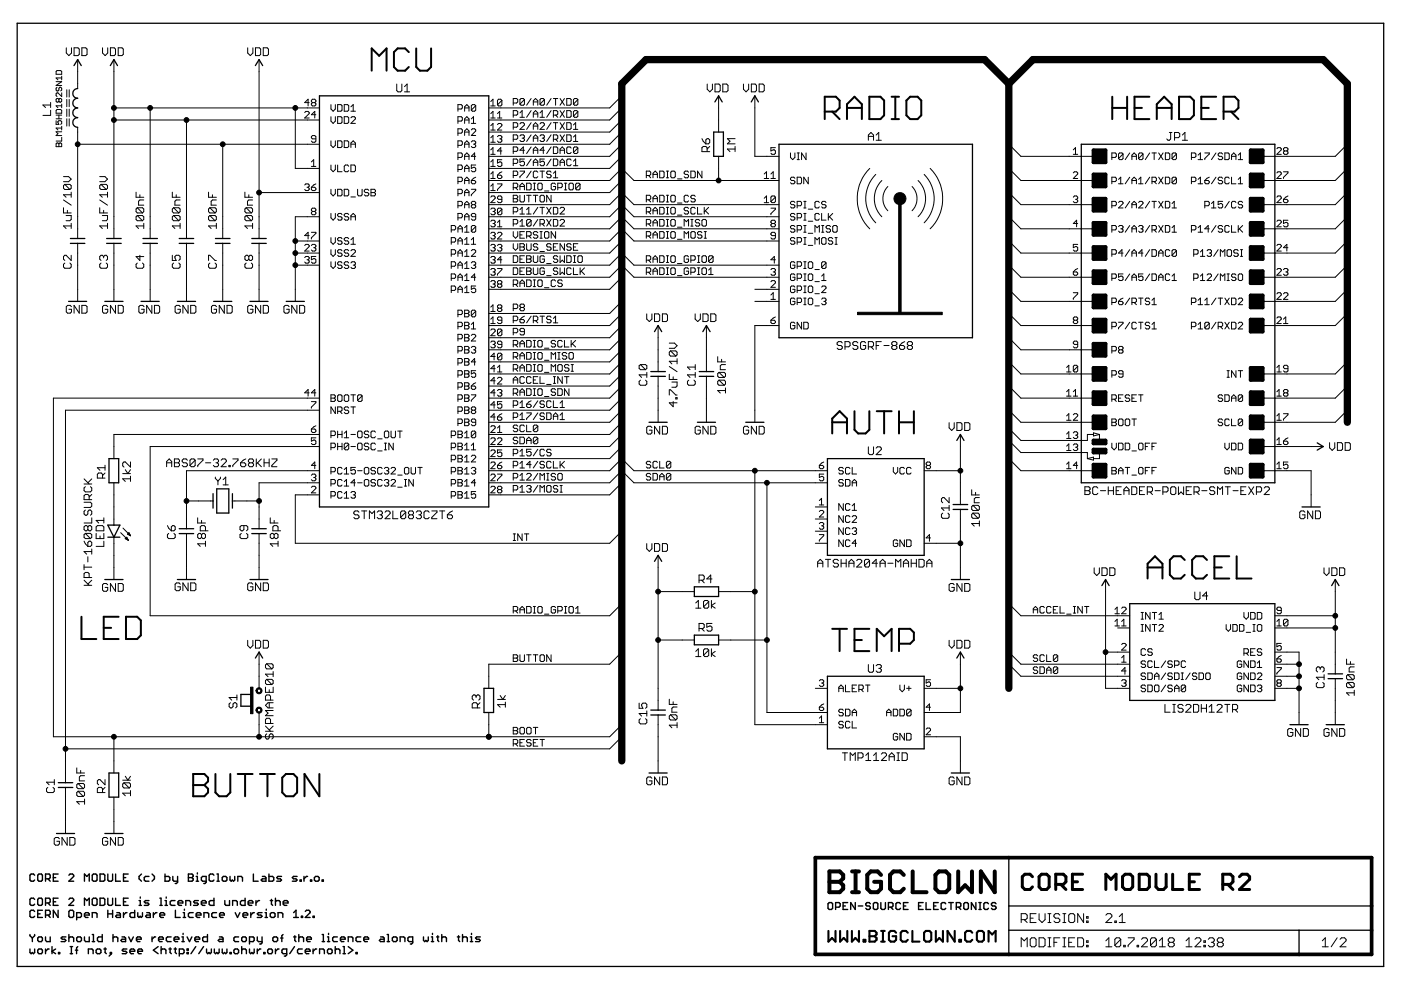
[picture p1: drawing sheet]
<svg xmlns="http://www.w3.org/2000/svg" width="297mm" height="210mm" viewBox="0 0 297 210" stroke-linecap="round" stroke-linejoin="round" font-family="sans-serif">
<g fill="none" stroke="#000" stroke-width=".42">
<path d="M78.8 15v-4.7l1.6 1.5 1.6-1.5v4.7M86.7 11l-.8-.7h-1.6l-.8 .7v3.2l.8 .8h1.6l.8-.8M88.2 10.3v3.9l.8 .8h1.6l.8-.8v-3.9M174.9 23.7h2.3l.8-.8v-1.6l-.8-.8h-2.3v4.8M176.4 23.7l1.6 1.6M179.6 25.3v-3.2l1.6-1.6 1.5 1.6v3.2M179.6 22.9h3.1M184.3 20.5h2.4l.8 .8v3.1l-.8 .9h-2.4zM189 20.5h1.6M189 25.3h1.6M189.8 20.5v4.8M193 20.5h1.5l.8 .8v3.1l-.8 .9h-1.5l-.8-.9v-3.1z"/>
<path d="M235.8 22.9h3.2M235.8 20.5v4.8M239 20.5v4.8M240.5 22.9h1.6M243.7 20.5h-3.2v4.8h3.2M245.3 22.9h3.1M245.3 25.3v-3.2l1.5-1.6 1.6 1.6v3.2M250 20.5h2.3l.8 .8v3.1l-.8 .9h-2.3zM254.7 22.9h1.6M257.9 20.5h-3.2v4.8h3.2M259.4 23.7h2.4l.8-.8v-1.6l-.8-.8h-2.4v4.8M261 23.7l1.6 1.6"/>
<path d="M176.4 91.9v-3.1l1.6-1.6 1.6 1.6v3.1M176.4 89.5h3.2M181.2 87.2v3.9l.7 .8h1.6l.8-.8v-3.9M185.9 87.2h3.1M187.5 87.2v4.7M190.6 89.5h3.2M190.6 87.2v4.7M193.8 87.2v4.7M251.2 118.7l-.8-.8h-1.6l-.8 .8v3.2l.8 .8h1.6l.8-.8M255.9 118.7l-.8-.8h-1.6l-.7 .8v3.2l.7 .8h1.6l.8-.8M260.6 117.9h-3.1v4.8h3.1M262.2 117.9v4.8h3.1"/>
<path d="M17.3 130.8v4.7h3.1M22 133.1h1.6M25.1 130.8h-3.1v4.7h3.1M26.7 130.8h2.4l.8 .8v3.1l-.8 .8h-2.4zM176.4 133.3h3.2M178 133.3v4.7M181.2 135.7h1.5M184.3 133.3h-3.1v4.7h3.1M185.9 138v-4.7l1.6 1.6 1.5-1.6v4.7M190.6 136.5h2.4l.8-.8v-1.6l-.8-.8h-2.4v4.7M243.3 122.7v-3.2l1.6-1.6 1.6 1.6v3.2M243.3 120.3h3.2"/>
<path d="M257.5 120.3h1.5M41 164.1h2.3l.8 .8v.8l-.8 .8 .8 .7v.8l-.8 .8h-2.3zM41 166.5h2.3M45.7 164.1v3.9l.8 .8h1.5l.8-.8v-3.9M50.4 164.1h3.2M52 164.1v4.7M55.1 164.1h3.2M56.7 164.1v4.7M60.6 164.1h1.6l.8 .8v3.1l-.8 .8h-1.6l-.8-.8v-3.1zM67.7 164.1v4.7l-3.1-4.7v4.7"/>
</g>
<g fill="none" stroke="#000" stroke-width=".3">
<path d="M6.3 198.1v.3l.6 .5M6.9 198.9v.7M7.3 185.6l-.2-.3h-.5l-.3 .3v1l.3 .2h.5l.2-.2M7.3 190.7l-.2-.3h-.5l-.3 .3v1l.3 .3h.5l.2-.3M7.3 193.3l-.2-.3h-.5l-.3 .3v1l.3 .2h.5l.2-.2M7.3 198.1v.3l-.4 .5M8 198.9l.3-.3h.5l.2 .3v.5l-.2 .2h-.5l-.3-.2zM8 193.8h.5M8.3 185.3h.5l.2 .3v1l-.2 .2h-.5l-.3-.2v-1zM8.3 190.4h.5l.2 .3v1l-.2 .3h-.5l-.3-.3v-1zM9 193h-1v1.5h1M9.7 186.3h.7l.2-.2v-.5l-.2-.3h-.7v1.5"/>
<path d="M9.7 191.5h.7l.2-.3v-.5l-.2-.3h-.7v1.6M9.7 194h.7l.2-.2v-.5l-.2-.3h-.7v1.5M9.7 198.6v.8l.2 .2h.7v-1M10.2 186.3l.4 .5M10.2 191.5l.4 .5M10.2 194l.4 .5M11.3 186.1h.5M11.3 191.2h.5M12.3 185.3h-1v1.5h1M12.3 190.4h-1v1.6h1M12.3 193v1.5l-1-1.5v1.5M14 198.6h-.8l-.2 .3 .2 .2h.5l.3 .3-.3 .2h-.7"/>
<path d="M14.6 185.6l.3-.3h.5l.2 .3v.2l-1 1h1M14.6 190.7l.3-.3h.5l.2 .3v.2l-1 1.1h1M14.6 193.3l.3-.3h.5l.2 .3v1l-.2 .2h-.5l-.3-.2zM14.6 198.9l.3-.3h.5l.2 .3v.7M14.6 198.1v1.5M16.3 198.9l.2-.3h.5l.3 .3v.5l-.3 .2h-.5l-.2-.2zM16.3 194.5h.7l.3-.2v-.5l-.3-.3h-.7v1.5M17.9 186.8v-1.5l.5 .5 .5-.5v1.5M17.9 192v-1.6l.5 .5 .5-.5v1.6M17.9 194h1v-.2l-.2-.3h-.5l-.3 .3v.5l.3 .2h.5M17.9 198.6v.8l.3 .2h.7v-1M19.6 194.5v-1h.7l.3 .3v.7"/>
<path d="M19.6 199.6h.5M19.6 198.1h.2v1.5M19.8 185.3h.5l.3 .3v1l-.3 .2h-.5l-.2-.2v-1zM19.8 190.4h.5l.3 .3v1l-.3 .3h-.5l-.2-.3v-1zM21.2 185.3h.8l.2 .3v1l-.2 .2h-.8zM21.2 190.4h.8l.2 .3v1l-.2 .3h-.8zM21.7 198.1v1.5h-.8l-.2-.2v-.5l.2-.3h.8M22.9 185.3v1.3l.2 .2h.5l.3-.2v-1.3M22.9 190.4v1.3l.2 .3h.5l.3-.3v-1.3M22.9 193v1.5M22.9 193.8h1M23.9 193v1.5"/>
<path d="M24 198.9l.2-.3h.5l.3 .3v.7M24 198.1v1.5M24.5 185.3v1.5h1M24.5 190.4v1.6h1M24.8 193.5h.5l.2 .3v.7h-.7l-.3-.2 .3-.3h.7M25.9 198.6h.5l.2 .3v.7h-.7l-.3-.2 .3-.3h.7M26.2 186.1h.5M26.2 193.5v1M26.2 191.2h.5M26.9 193.5h-.2l-.5 .5M27.2 185.3h-1v1.5h1M27.2 190.4h-1v1.6h1"/>
<path d="M27.3 198.6l.5 1 .5-1M28.6 193v1.5h-.8l-.2-.2v-.5l.2-.3h.8M28.9 199.1h1v-.2l-.2-.3h-.5l-.3 .3v.5l.3 .2h.5M29.2 193.5v.8l.3 .2 .2-.2 .3 .2 .2-.2v-.8M29.5 192h.5M29.5 190.9h.2v1.1M29.7 190.2v.2M30 185.3l-.5 .5v.5l.5 .5M31.1 193.5h.5l.3 .3v.7h-.8l-.2-.2 .2-.3h.8M31.6 185.8h-.8l-.2 .3v.5l.2 .2h.8M31.6 190.9h-.8l-.2 .3 .2 .3h.5l.3 .2-.3 .3h-.7M32.2 185.3l.5 .5v.5l-.5 .5"/>
<path d="M32.2 198.6v1M32.5 193.5v1M33 198.6h-.3l-.5 .5M33.3 193.5h-.3l-.5 .5M33.6 199.1h1v-.2l-.2-.3h-.5l-.3 .3v.5l.3 .2h.5M33.9 190.4h.2v1.6M33.9 192h.5M33.9 194h1v-.2l-.3-.3h-.5l-.2 .3v.5l.2 .2h.5M35 185.3v1.5h.8l.2-.2v-.5l-.2-.3h-.8M35 192h.5M35 190.9h.2v1.1M35.2 190.2v.2"/>
<path d="M36.3 198.6h-.8l-.2 .3v.5l.2 .2h.8M36.6 185.8v.8l.3 .2h.8M36.9 199.1h1v-.2l-.2-.3h-.5l-.3 .3v.5l.3 .2h.5M37.1 190.9h-.8l-.2 .3v.5l.2 .3h.8M37.2 193v1.5h1M37.7 185.8v1.3l-.3 .2h-.3M37.7 191.5h1.1v-.3l-.3-.3h-.5l-.3 .3v.5l.3 .3h.5M38.6 199.6h.5M38.6 198.6h.2v1M38.8 197.9v.2M38.8 194.5h.5M38.8 193.5h.3v1"/>
<path d="M39.1 192.8v.2M39.4 192v-1.1h.8l.2 .3v.8M39.7 198.6l.5 1 .5-1M39.9 185.3h.8l.3 .3v.2l-.3 .3 .3 .2v.3l-.3 .2h-.8zM39.9 186.1h.8M41 193.5h-.8l-.3 .3v.5l.3 .2h.8M41.3 199.1h1v-.2l-.2-.3h-.5l-.3 .3v.5l.3 .2h.5M41.6 186.8h.5M41.6 185.8h.2v1M41.6 194h1v-.2l-.2-.3h-.6l-.2 .3v.5l.2 .2h.6M41.8 185.1v.2M42.1 190.9h-.8l-.3 .3 .3 .3h.5l.3 .2-.3 .3h-.8"/>
<path d="M42.7 191.5h1v-.3l-.2-.3h-.6l-.2 .3v.5l.2 .3h.6M43.2 194.5v-1h.8l.3 .3v.7M43.7 186.8h-.8l-.2-.2v-.5l.2-.3h.8v1.3l-.2 .2h-.3M44 198.1v1.5h-.8l-.2-.2v-.5l.2-.3h.8M45.4 185.6l-.3-.3h-.5l-.3 .3v1l.3 .2h.5l.3-.2M45.4 190.4v1.6h-.8l-.3-.3v-.5l.3-.3h.8M45.9 193.5h-.8l-.2 .3v.5l.2 .2h.8M46 185.3h.2v1.5M46 186.8h.5M46.5 198.6h.5l.3 .3v.7h-.8l-.2-.2 .2-.3h.8M46.5 194h1.1v-.2l-.3-.3h-.5l-.3 .3v.5l.3 .2h.5M47.3 185.8h.6l.2 .3v.5l-.2 .2h-.6l-.2-.2v-.5z"/>
<path d="M47.7 190.9v.8l.2 .3h.8v-1.1M48.8 185.8v.8l.2 .2 .3-.2 .2 .2 .3-.2v-.8M49.3 192v-1.1h.8l.2 .3v.8M49.9 193.5l.5 1 .5-1M50.4 186.8v-1h.8l.2 .3v.7M50.6 198.6h-.8l-.2 .3v.5l.2 .2h.8M51.2 198.9l.3-.3h.5l.2 .3v.5l-.2 .2h-.5l-.3-.2zM51.5 194h1v-.2l-.2-.3h-.5l-.3 .3v.5l.3 .2h.5M52 190.4v1.6h-.8l-.2-.3v-.5l.2-.3h.8M52.6 191.5h1l-.2-.6h-.5l-.3 .3v.5l.3 .3h.5M52.9 199.6h.8l.2-.2v-.5l-.2-.3h-.8v1.6M53.2 193.5v1"/>
<path d="M53.7 185.3v1.5h1M53.9 193.5h-.2l-.5 .5M54.3 190.9v1.1M54.5 198.6v.8l.3 .2h.8M55 190.9h-.2l-.5 .6M55.6 193.5h-.8l-.3 .3 .3 .2h.5l.3 .3-.3 .2h-.8M55.6 198.6v1.3l-.3 .3h-.2M55.6 185.8h.5l.3 .3v.7h-.8l-.2-.2 .2-.3h.8M56.2 194.5h.5M56.2 193.5h.3v1M56.5 192.8v.2M57 185.3v1.5h.8l.2-.2v-.5l-.2-.3h-.8"/>
<path d="M57.3 190.9h.5M57.3 193.8l.3-.3h.5l.2 .3v.5l-.2 .2h-.5l-.3-.2zM57.6 190.7v1l.2 .3M57.8 198.9l.3-.3h.5l.3 .3v.5l-.3 .2h-.5l-.3-.2zM58.4 191.2l.3-.3h.5l.2 .3v.8M58.4 190.4v1.6M58.9 194.5v-1h.8l.3 .3v.7M59.5 198.9h.5M59.7 185.8h-.8l-.2 .3 .2 .2h.5l.3 .3-.3 .2h-.7M60 198.1l-.2 .3v1.2M60 191.5h1.1v-.3l-.3-.3h-.5l-.3 .3v.5l.3 .3h.5M62.3 194.5h1"/>
<path d="M62.3 193.5l.5-.5v1.5M62.3 198.6h.5M62.5 198.4v1l.3 .2M63 185.8h-.8l-.2 .3 .2 .2h.5l.3 .3-.3 .2h-.7M63.4 198.9l.2-.3h.5l.3 .3v.7M63.4 198.1v1.5M63.6 186.6h.3v.2h-.3zM63.9 194.3h.3v.2h-.3zM64.5 185.8v1M64.7 193.3l.3-.3h.5l.2 .3v.2l-1 1h1M65 199.1h1v-.2l-.2-.3h-.5l-.3 .3v.5l.3 .2h.5M65.2 185.8h-.2l-.5 .5"/>
<path d="M65.8 186.6h.3v.2h-.3zM66.4 194.3h.2v.2h-.2zM66.7 186.1l.2-.3h.5l.3 .3v.5l-.3 .2h-.5l-.2-.2zM68.3 186.6h.3v.2h-.3zM68.3 198.1h.3v1.5M68.3 199.6h.5M69.4 199.6h.5M69.4 198.6h.3v1M69.7 197.9v.2M71.5 198.6h-.7l-.3 .3v.5l.3 .2h.7M72.2 199.1h1v-.2l-.3-.3h-.5l-.2 .3v.5l.2 .2h.5M73.8 199.6v-1h.8l.2 .3v.7"/>
<path d="M76.5 198.6h-.8l-.2 .3v.5l.2 .2h.8M77.1 199.1h1v-.2l-.2-.3h-.5l-.3 .3v.5l.3 .2h.5M80.7 198.6h.5l.2 .3v.7h-.7l-.3-.2 .3-.3h.7M82.1 199.6h.5M82.1 198.1h.2v1.5M83.2 198.9l.2-.3h.5l.3 .3v.5l-.3 .2h-.5l-.2-.2zM84.8 199.6v-1h.8l.3 .3v.7M87.5 199.6h-.8l-.2-.2v-.5l.2-.3h.8v1.3l-.3 .3h-.2M89.8 198.6v.8l.2 .2 .3-.2 .3 .2 .2-.2v-.8M91.5 199.6h.4M91.5 198.6h.2v1M91.7 197.9v.2"/>
<path d="M92.6 198.6h.4M92.8 198.4v1l.2 .2M93.7 198.9l.2-.3h.5l.3 .3v.7M93.7 198.1v1.5M97 198.6h.5M97.2 198.4v1l.3 .2M98.1 198.9l.2-.3h.5l.3 .3v.7M98.1 198.1v1.5M99.7 199.6h.5M99.7 198.6h.3v1M100 197.9v.2M101.8 198.6h-.7l-.3 .3 .3 .2h.5l.2 .3-.2 .2h-.8"/>
<path d="M175.8 191.4h.5l.2 .2v1l-.2 .2h-.5l-.2-.2v-1zM177.2 192.3h.7l.2-.2v-.5l-.2-.2h-.7v1.4M178.8 192.1h.4M179.7 191.4h-.9v1.4h.9M181.3 191.4v1.4l-.9-1.4v1.4M182 192.1h.9M184.5 191.6l-.2-.2h-.5l-.2 .2v.3l.2 .2h.5l.2 .2v.3l-.2 .2h-.5l-.2-.2M185.4 191.4h.5l.2 .2v1l-.2 .2h-.5l-.2-.2v-1zM186.8 191.4v1.2l.2 .2h.5l.2-.2v-1.2M188.4 192.3h.7l.2-.2v-.5l-.2-.2h-.7v1.4M188.8 192.3l.5 .5M190.9 191.6l-.2-.2h-.5l-.3 .2v1l.3 .2h.5l.2-.2"/>
<path d="M191.6 192.1h.4M192.5 191.4h-.9v1.4h.9M194.8 192.1h.4M195.7 191.4h-.9v1.4h.9M196.3 191.4v1.4h1M198 192.1h.4M198.9 191.4h-.9v1.4h.9M200.5 191.6l-.2-.2h-.5l-.3 .2v1l.3 .2h.5l.2-.2M201.1 191.4h1M201.6 191.4v1.4M202.8 192.3h.7l.2-.2v-.5l-.2-.2h-.7v1.4M203.2 192.3l.5 .5"/>
<path d="M204.6 191.4h.5l.2 .2v1l-.2 .2h-.5l-.3-.2v-1zM206.9 191.4v1.4l-.9-1.4v1.4M207.5 191.4h.5M207.5 192.8h.5M207.8 191.4v1.4M209.6 191.6l-.3-.2h-.4l-.3 .2v1l.3 .2h.4l.3-.2M211.2 191.6l-.3-.2h-.5l-.2 .5 .2 .2h.5l.3 .2v.3l-.3 .2h-.5l-.2-.2M6.3 201.2v.8l.3 .2 .3-.2 .2 .2 .2-.2v-.8M8.3 201.2h.5l.2 .3v.5l-.2 .2h-.5l-.3-.2v-.5zM9.7 201.2v1M10.4 201.2h-.2l-.5 .5M11 200.7v1.5"/>
<path d="M11.8 201.2l-.8 .5 .8 .5M12.4 202h.3v.2h-.3zM14.9 202.2h.5M14.9 200.7h.5M15.1 200.7v1.5M16 201.5h.5M16.5 200.7l-.3 .3v1.2M18.7 202.2v-1h.8l.2 .3v.7M20.4 201.5l.2-.3h.5l.3 .3v.5l-.3 .2h-.5l-.2-.2zM22 201.2h.5M22.3 201v1l.2 .2M23.4 202h.2v.2h-.2z"/>
<path d="M23.6 202.2l-.5 .5M26.9 201.2h-.8l-.2 .3 .2 .2h.5l.3 .3-.3 .2h-.7M27.6 201.7h1v-.2l-.3-.3h-.5l-.2 .3v.5l.2 .2h.5M29.2 201.7h1v-.2l-.2-.3h-.5l-.3 .3v.5l.3 .2h.5M33.5 200.7l-1 .8 1 .7M34.2 201.5l.2-.3h.5l.3 .3v.7M34.2 200.7v1.5M35.8 201.2h.5M36.1 201v1l.2 .2M36.9 201.2h.5M37.2 201v1l.2 .2M38 202.2h.8l.2-.2v-.5l-.2-.3h-.8v1.5"/>
<path d="M39.7 202h.2v.2h-.2zM39.7 201.2h.2v.3h-.2zM41.5 200.7l-1 1.5M43.2 200.7l-1.1 1.5M43.8 201.2v.8l.2 .2 .3-.2 .3 .2 .2-.2v-.8M45.4 201.2v.8l.3 .2 .3-.2 .2 .2 .3-.2v-.8M47.1 201.2v.8l.2 .2 .3-.2 .3 .2 .2-.2v-.8M48.8 202h.2v.2h-.2zM49.6 201.5l.2-.3h.5l.3 .3v.5l-.3 .2h-.5l-.2-.2zM51.2 201.5l.3-.3h.5l.2 .3v.7M51.2 200.7v1.5M52.9 201.2v.8l.2 .2 .3-.2 .3 .2 .2-.2v-.8"/>
<path d="M54.5 201.2v1M55.3 201.2h-.2l-.6 .5M55.9 202h.3v.2h-.3zM56.7 201.5l.3-.3h.5l.3 .3v.5l-.3 .2h-.5l-.3-.2zM58.4 201.2v1M59.2 201.2h-.3l-.5 .5M60.8 202.2h-.8l-.2-.2v-.5l.2-.3h.8v1.3l-.3 .2h-.2M62.4 200.7l-1 1.5M64.1 201.2h-.8l-.2 .3v.5l.2 .2h.8M64.7 201.7h1v-.2l-.2-.3h-.5l-.3 .3v.5l.3 .2h.5M66.4 201.2v1M67.1 201.2h-.2l-.5 .5"/>
<path d="M67.8 202.2v-1h.7l.3 .3v.7M69.7 201.2h.5l.2 .3v.5l-.2 .2h-.5l-.3-.2v-.5zM71.1 201.5l.2-.3h.5l.3 .3v.7M71.1 200.7v1.5M72.7 202.2h.5M72.7 200.7h.3v1.5M73.8 200.7l1 .8-1 .7M75.5 202h.2v.2h-.2z"/>
</g>
<g fill="none" stroke="#000" stroke-width=".21">
<path d="M11.9 17.3h1.2l-1.2 .8h1.2M12.1 15h.8l.2 .2v.5h-1.2v-.5zM12.1 18.5l-.2 .2v.4l.4 .2 .2-.2v-.4l.4-.2 .2 .2v.4l-.2 .2M13.1 19.7v.8l-.8-.8-.4 .2v.4l.2 .2M13.1 16.2v.7M13.1 16.5h-1.2l.4 .4M14.1 10.1v1.1l.5 .6 .6-.6v-1.1M14.2 19v1.6M14.7 19v1.6M15.7 10.1h.8l.3 .3v1.1l-.3 .3h-.8zM16.5 12.6v6.2M17.4 10.1h.8l.3 .3v1.1l-.3 .3h-.8z"/>
<path d="M21.7 10.1v1.1l.6 .6 .5-.6v-1.1M23.4 10.1h.8l.3 .3v1.1l-.3 .3h-.8zM24.2 12.6v38M25.1 10.1h.8l.2 .3v1.1l-.2 .3h-.8zM52.5 10.1v1.1l.6 .6 .5-.6v-1.1M54.2 10.1h.8l.3 .3v1.1l-.3 .3h-.8zM54.9 12.6v38M55.8 10.1h.8l.3 .3v1.1l-.3 .3h-.8zM84.1 17.8v1.4l.3 .3h.5l.3-.3v-1.4M85.8 19.5h1M85.8 18.4l.5-.6v1.7M149.9 17.8v1.1l.6 .6 .5-.6v-1.1"/>
<path d="M151.6 17.8h.8l.3 .3v1.1l-.3 .3h-.8zM153.2 17.8h.9l.2 .3v1.1l-.2 .3h-.9zM157.6 17.8v1.1l.6 .6 .5-.6v-1.1M159.3 17.8h.8l.3 .3v1.1l-.3 .3h-.8zM161 17.8h.8l.2 .3v1.1l-.2 .3h-.8zM10.7 23.4v1.1h-1.6M10.7 21.7v1.1M10.7 22.3h-1.6l.6 .5M11.9 30.5l.2-.2 .4 .2 .4-.2 .2 .2v.6h-1.2zM11.9 25.6v.8h.6l-.2-.4 .2-.4h.4l.2 .2v.4l-.2 .2M11.9 25.2h1.2M11.9 24.4h1.2"/>
<path d="M12.1 23.2h.8l.2 .2v.6h-1.2v-.6zM12.5 21.1l.2-.2 .4 .2v.4l-.2 .2-.4-.2M12.5 21.1l-.2-.2-.4 .2v.4l.2 .2 .4-.2M12.5 21.1v.4M12.5 24.4v.8M12.5 30.5v.6M13.1 22.1v.7M13.1 26.8v.8M13.1 29.1v.8h-1.2M13.1 27.9h-1.2l.4 .4-.4 .4h1.2M13.1 27.2h-1.2l.4 .4M13.1 22.4h-1.2l.4 .4"/>
<path d="M13.5 37.4h1l.6 .6-.6 .5h-1M13.7 39.1h1.1l.3 .3v.5l-.3 .3M13.7 39.1l-.2 .3v.5l.2 .3h1.1M13.7 39.1l1.1 1.1M14.2 21.1v1.5M14.2 23.1v1.6M14.2 25.2v1.5M14.7 21.1v1.5M14.7 23.1v1.6M14.7 25.2v1.5M16.5 30.6h51.2M16.5 27v23.6"/>
<path d="M21.1 37.4h1.1l.6 .6-.6 .5h-1.1M21.4 39.1l-.3 .3v.5l.3 .3h1.1M21.4 39.1h1.1l.3 .3v.5l-.3 .3M21.4 39.1l1.1 1.1M24.2 22.9h43.5M24.2 25.4h43.5M31.8 22.9v27.7M39.5 25.4v25.2M47.2 30.6v20M62.6 22.9v12.8h5.1M64.6 39.2l.3-.2h.4l.3 .2v.3l-.3 .2M64.6 23.9l.3-.3h.4l.3 .3v.2l-1 .9h1"/>
<path d="M65.1 39.7h.2M65.3 39.7l.3 .2-.3 .5h-.4l-.3-.2M65.6 21.8h-1l.7-.8v1.5M66 34.3l.5-.4v1.4M66 35.3h1M66 39.7h.7l.3 .5-.3 .2h-.4l-.3-.2zM66.3 21.8l-.3-.3 .3-.5h.4l.3 .3-.3 .5M66.3 21.8l-.3 .2 .3 .5h.4l.3-.3-.3-.4M66.3 21.8h.4M67 29.4h-.7l-.3-.2 .3-.5h.4l.3 .3v.9l-.3 .3h-.4l-.3-.3M67 24.3h-1l.7-.7v1.4M67 39l-1 .7"/>
<path d="M70.2 22.2v.9l.4 .5 .5-.5v-.9M70.2 24.7v1l.4 .5 .5-.5v-1M70.2 29.9v.9l.4 .5 .5-.5v-.9M70.2 35v.9l.4 .5 .5-.5v-.9M71.6 22.2h.7l.2 .2v.9l-.2 .3h-.7zM71.6 24.7h.7l.2 .3v.9l-.2 .3h-.7zM71.6 29.9h.7l.2 .2v1l-.2 .2h-.7zM71.6 35v1.4h.9M73 22.2h.7l.2 .2v.9l-.2 .3h-.7zM73 24.7h.7l.2 .3v.9l-.2 .3h-.7zM73 29.9h.7l.2 .2v1l-.2 .2h-.7zM73.9 35.2l-.2-.2h-.5l-.2 .2v1l.2 .2h.5l.2-.2"/>
<path d="M74.4 35h.7l.3 .2v1l-.3 .2h-.7zM74.4 31.3v-1l.5-.4 .5 .4v1M74.4 25l.3-.3h.4l.3 .3v.2l-1 1h1M74.4 22.6l.5-.4v1.4M74.4 30.6h1M74.4 23.6h1M97.1 33.4h.7l.2-.3v-.4l-.2-.3h-.7v1.4M97.1 25.7h.7l.2-.3v-.4l-.2-.3h-.7v1.5M97.1 35.9h.7l.2-.2v-.5l-.2-.2h-.7v1.4M97.1 30.8h.7l.2-.2v-.5l-.2-.2h-.7v1.4M97.1 23.1h.7l.2-.2v-.5l-.2-.2h-.7v1.4M97.1 28.2h.7l.2-.2v-.5l-.2-.2h-.7v1.4"/>
<path d="M97.1 38.5h.7l.2-.2v-.5l-.2-.2h-.7v1.4M98.5 23.6v-1l.5-.4 .4 .4v1M98.5 33.8v-.9l.5-.5 .4 .5v.9M98.5 30.6h.9M98.5 26.2v-1l.5-.5 .4 .5v1M98.5 28.7v-.9l.5-.5 .4 .5v.9M98.5 31.3v-1l.5-.4 .4 .4v1M98.5 36.4v-.9l.5-.5 .4 .5v.9M98.5 39v-1l.5-.4 .4 .4v1M98.5 22.9h.9M98.5 25.4h.9M98.5 28h.9"/>
<path d="M98.5 33.1h.9M98.5 35.7h.9M98.5 38.3h.9M99.9 30.1l.3-.2h.4l.3 .2-.3 .5M99.9 27.5l.3-.2h.4l.3 .2v.3l-1 .9h1M99.9 38.3h.7l.3 .4-.3 .3h-.4l-.3-.3zM99.9 25.2l.5-.5v1.5M99.9 26.2h1M100.4 30.6h.2M100.6 30.6l.3 .2-.3 .5h-.4l-.3-.2M100.9 22.4v.9l-.3 .3h-.4l-.3-.3M100.9 35h-1v.7l.5-.2 .5 .2v.5l-.3 .2h-.4l-.3-.2"/>
<path d="M100.9 22.4l-.3-.2h-.4l-.3 .2v.9M100.9 22.4l-1 .9M100.9 33.1h-1l.7-.7v1.4M100.9 37.6l-1 .7M103.6 38.3h25.7l2.5-2.6 2.6 2.6h30.8M104.1 26.6l.4-.4v1.4M104.1 34.3l.4-.4v1.4M104.1 35.3h.9M104.1 30.2h.9M104.1 21.5l.4-.5v1.5M104.1 24.1l.4-.5v1.4M104.1 29.2l.4-.5v1.5"/>
<path d="M104.1 31.8l.4-.5v1.4M104.1 36.9l.4-.5v1.4M104.1 39.5l.4-.5v1.4M104.1 22.5h.9M104.1 25h.9M104.1 27.6h.9M104.1 32.7h.9M104.1 37.8h.9M105.5 37.1h.7l.2 .5-.2 .2h-.5l-.2-.2zM105.5 29l.2-.3h.5l.2 .3-.2 .4M105.5 39h.9v.2l-.9 1v.2M105.5 26.4l.2-.2h.5l.2 .2v.2l-.9 1h.9"/>
<path d="M105.5 25h.9M105.5 24.1l.4-.5v1.4M105.9 29.4h.3M106.2 29.4l.2 .3-.2 .5h-.5l-.2-.3M106.4 33.9h-.9v.7l.4-.3 .5 .3v.5l-.2 .2h-.5l-.2-.2M106.4 21.3v.9l-.2 .3h-.5l-.2-.3M106.4 21.3l-.2-.3h-.5l-.2 .3v.9M106.4 21.3l-.9 .9M106.4 32h-.9l.7-.7v1.4M106.4 36.4l-.9 .7M108.8 24.4h.7l.3-.2v-.5l-.3-.2h-.7v1.4M108.8 21.8h.7l.3-.2v-.5l-.3-.2h-.7v1.4"/>
<path d="M108.8 37.2h.7l.3-.2v-.5l-.3-.2h-.7v1.4M108.8 39.8h.7l.3-.3v-.4l-.3-.3h-.7v1.5M108.8 32.1h.7l.3-.2v-.5l-.3-.2h-.7v1.4M108.8 34.6h.7l.3-.2v-.4l-.3-.3h-.7v1.4M108.8 27h.7l.3-.3v-.4l-.3-.3h-.7v1.4M108.8 29.5h.7l.3-.2v-.5l-.3-.2h-.7v1.4M109.3 39.8l.5 .5M110.2 36.3h1v.2l-1 1v.2M110.2 26.3l.3-.3h.5l.2 .3v.2l-1 .9h1M110.2 28.8l.3-.2h.5l.2 .2-.2 .5M110.2 39.5h1M110.2 23.9l.5-.4v1.4"/>
<path d="M110.2 24.9h1M110.7 29.3h.3M111 29.3l.2 .2-.2 .5h-.5l-.3-.2M111.2 21.1l-.2-.2h-.5l-.3 .2v1M111.2 21.1v1l-.2 .2h-.5l-.3-.2M111.2 33.7h-1v.7l.5-.2h.3l.2 .2v.5l-.2 .2h-.5l-.3-.2M111.2 21.1l-1 1M111.2 31.9h-1l.8-.7v1.4M111.7 38.8h.7l.2 .3v.9l-.2 .3h-.7zM112.6 20.9l-.9 1.4M112.6 26l-.9 1.4M112.6 31.2l-.9 1.4"/>
<path d="M112.6 36.3l-.9 1.4M112.6 33.7l-.9 1.4M112.6 23.5l-.9 1.4M112.6 28.6l-.9 1.4M113.1 22.3v-.9l.4-.5 .5 .5v.9M113.1 32.6v-1l.4-.4 .5 .4v1M113.1 24.9v-1l.4-.4 .5 .4v1M113.1 27.4v-.9l.4-.5 .5 .5v.9M113.1 30v-.9l.4-.5 .5 .5v.9M113.1 35.1v-.9l.4-.5 .5 .5v.9M113.1 21.6h.9M113.1 26.7h.9"/>
<path d="M113.1 31.9h.9M113.1 38.8h.4M113.1 34.4h.9M113.1 24.2h.9M113.1 29.3h.9M113.3 38.8v1.5M114 36.5l-.2-.2h-.5l-.2 .2v1l.2 .2h.5l.2-.2M114 39.1l.3-.3h.4l.3 .3v.9l-.3 .3h-.4l-.3-.3zM114.5 26.3l.2-.3h.5l.2 .3v.2l-.9 .9h.9M114.5 28.8l.2-.2h.5l.2 .2-.2 .5M114.5 23.9l.5-.4v1.4M114.5 36.3h.9"/>
<path d="M114.5 24.9h.9M115 36.3v1.4M115 29.3h.2M115.2 29.3l.2 .2-.2 .5h-.5l-.2-.2M115.4 21.1l-.2-.2h-.5l-.2 .2v1M115.4 21.1v1l-.2 .2h-.5l-.2-.2M115.4 33.7h-.9v.7l.7-.2 .2 .2v.5l-.2 .2h-.5l-.2-.2M115.4 21.1l-.9 1M115.4 31.9h-.9l.7-.7v1.4M116.8 36.5l-.2-.2h-.5l-.2 .2 .2 .5h.5l.2 .2v.3l-.2 .2h-.5l-.2-.2M116.8 20.9l-.9 1.4M116.8 26l-.9 1.4"/>
<path d="M116.8 31.2l-.9 1.4M116.8 33.7l-.9 1.4M116.8 23.5l-.9 1.4M116.8 28.6l-.9 1.4M117.3 24.4h.7l.3-.2v-.5l-.3-.2h-.7v1.4M117.3 20.9h1M117.3 36.7l.5-.4v1.4M117.3 26h1M117.3 31.2h.7l.3 .2v.9l-.3 .3h-.7zM117.3 29.5h.7l.3-.2v-.5l-.3-.2h-.7v1.4M117.3 33.7h.7l.3 .3v.9l-.3 .2h-.7zM117.3 37.7h1"/>
<path d="M117.8 39.1l-.2-.3h-.5l-.2 .3v.9l.2 .3h.5l.2-.3v-.5h-.5M117.8 20.9v1.4M117.8 26v1.4M117.8 24.4l.5 .5M117.8 29.5l.5 .5M118.3 39.8h.7l.2-.3v-.4l-.2-.3h-.7v1.5M118.7 20.9l1 1.4M118.7 26l1 1.4M118.7 31.9h1M118.7 32.6v-1l.5-.4 .5 .4v1M118.7 35.1v-.9l.5-.5 .5 .5v.9M118.7 34.4h1"/>
<path d="M118.7 23.5l1 1.4M118.7 28.6l1 1.4M119.7 20.9l-1 1.4M119.7 26l-1 1.4M119.7 38.8h.5M119.7 23.5l-1 1.4M119.7 28.6l-1 1.4M119.9 38.8v1.5M120.2 20.9h.7l.2 .2v1l-.2 .2h-.7zM120.2 23.5h.7l.2 .2v.9l-.2 .3h-.7zM120.2 26h.7l.2 .3v.9l-.2 .2h-.7zM120.2 28.6h.7l.2 .2v1l-.2 .2h-.7z"/>
<path d="M120.6 39.1l.3-.3h.4l.3 .3v.9l-.3 .3h-.4l-.3-.3zM121.1 31.4l-.2-.2h-.5l-.2 .2v.9l.2 .3h.5l.2-.3M121.1 34l-.2-.3h-.5l-.2 .3v.9l.2 .2h.5l.2-.2M121.6 27.4h.9M121.6 26.5l.4-.5v1.4M121.6 29.1l.4-.5v1.4M121.6 34.2l.4-.5v1.4M121.6 35.1h.9M121.6 30h.9M122.5 21.1l-.2-.2h-.5l-.2 .2v1M122.5 23.7v.9l-.2 .3h-.5l-.2-.3M122.5 21.1v1l-.2 .2h-.5l-.2-.2"/>
<path d="M122.5 23.7l-.2-.2h-.5l-.2 .2v.9M122.5 31.4l-.2-.2h-.5l-.2 .2v.9M122.5 31.4v.9l-.2 .3h-.5l-.2-.3M122.5 21.1l-.9 1M122.5 31.4l-.9 .9M122.5 23.7l-.9 .9M123 39.1l-.3-.3h-.4l-.3 .3v.9M123 39.1v.9l-.3 .3h-.4l-.3-.3M123 39.1l-1 .9M131.8 28l-2.5 2.6h-25.7M131.8 20.3l-2.5 2.6h-25.7M131.8 22.9l-2.5 2.5h-25.7"/>
<path d="M131.8 25.4l-2.5 2.6h-25.7M131.8 30.6l-2.5 2.5h-25.7M131.8 33.1l-2.5 2.6h-25.7M131.8 38.3l-2.5 2.5h-25.7M137 37.2h.7l.3-.2v-.5l-.3-.2h-.7v1.4M137.5 37.2l.5 .5M138.5 37.7v-1l.4-.4 .5 .4v1M138.5 37h.9M139.9 36.3h.7l.2 .2v1l-.2 .2h-.7zM141.3 36.3h.5M141.3 37.7h.5M141.5 36.3v1.4"/>
<path d="M142.5 36.3h.4l.3 .2v1l-.3 .2h-.4l-.3-.2v-1zM143.6 37.9h1M146 36.5l-.2-.2h-.5l-.2 .2 .2 .5h.5l.2 .2v.3l-.2 .2h-.5l-.2-.2M146.5 36.3h.7l.2 .2v1l-.2 .2h-.7zM148.8 36.3v1.4l-.9-1.4v1.4M148.8 29.4l.3 .6 .5 .5M149.6 29.7l.3-.3h.3l.3 .3v.5l-.3 .3h-.6zM149.9 32.2v-.9l-.3-.2h-.5l-.3 .2v.9h1.7M150.5 31.1l-.6 .5M152.4 20.3v7.7M152.4 33.1v5.2M155.9 31.6h-1.7l.6 .6"/>
<path d="M155.9 31.1v1.1M155.9 29.4h-1.7l.6 .6-.6 .5h1.7M160 20.3v12.8h5.2M162 37.8h1M162 36.9l.5-.5v1.4M163.4 37.8h1M163.4 36.9l.5-.5v1.4M164.4 31.3h-1v.7l.5-.2 .5 .2v.5l-.2 .2h-.5l-.3-.2M167.6 32.4v1l.5 .4 .4-.4v-1M168.5 37.8l-.2-.2h-.5l-.2 .2 .2 .5h.5l.2 .2-.2 .5h-.5l-.2-.3M169 32.4h.5M169 33.8h.5"/>
<path d="M169 37.6h.7l.2 .2v.9l-.2 .3h-.7zM169.2 32.4v1.4M170.9 32.4v1.4l-1-1.4v1.4M171.4 37.6v1.4l-1-1.4v1.4M184.1 29.7v-1.1l.6-.5 .5 .5v1.1M184.1 28.9h1.1M184.4 35.7a9 9 0 0 0 0 12.8M185.7 37a7.3 7.3 0 0 0 0 10.2M185.8 28.6l.5-.5v1.6M185.8 29.7h1.1M187 38.3a5.4 5.4 0 0 0 0 7.7M188.2 39.5a3.7 3.7 0 0 0 0 5.2"/>
<path d="M193.4 39.5a3.7 3.7 0 0 1 0 5.2M194.6 38.3a5.4 5.4 0 0 1 0 7.7M195.9 37a7.3 7.3 0 0 1 0 10.2M197.2 35.7a9 9 0 0 1 0 12.8M213.9 30.6l2.6 2.5h15.3M213.9 35.7l2.6 2.6h15.3M227.6 36.7l.2-.3h.5l.2 .3v.2l-.9 .9h.9M227.6 32.7h.9M227.6 31.8l.4-.5v1.4M235.7 33.4h.8l.2-.3v-.4l-.2-.3h-.8v1.4M235.7 38.5h.8l.2-.2v-.5l-.2-.2h-.8v1.4M237.2 39h.9"/>
<path d="M237.2 38l.4-.4v1.4M238.1 32.7l-.2-.3h-.5l-.2 .3v.9M238.1 32.7v.9l-.2 .2h-.5l-.2-.2M238.1 32.7l-.9 .9M239.5 32.4l-.9 1.4M239.5 37.6l-.9 1.4M240 33.1h.9M240 38.3h.9M240 33.8v-.9l.5-.5 .4 .5v.9M240 39v-1l.5-.4 .4 .4v1M241.4 39h.9M241.4 38l.5-.4v1.4"/>
<path d="M242.3 32.7l-.2-.3h-.5l-.2 .3v.9M242.3 32.7v.9l-.2 .2h-.5l-.2-.2M242.3 32.7l-.9 .9M243.8 32.4l-1 1.4M243.8 37.6l-1 1.4M244.2 32.4h1M244.2 38.5h.7l.3-.2v-.5l-.3-.2h-.7v1.4M244.7 32.4v1.4M244.7 38.5l.5 .5M245.7 32.4l.9 1.4M245.7 37.6l.9 1.4M246.6 32.4l-.9 1.4"/>
<path d="M246.6 37.6l-.9 1.4M247.1 32.4h.7l.2 .3v.9l-.2 .2h-.7zM247.1 37.6h.7l.2 .2v.9l-.2 .3h-.7zM247.9 28.1h.6M248.2 28.1v1.4l-.3 .2h-.3l-.2-.2M249 29.2h.9l.2-.3v-.5l-.2-.3h-.9v1.6M249.4 32.7l-.2-.3h-.5l-.2 .3v.9M249.4 32.7v.9l-.2 .2h-.5l-.2-.2M249.4 37.8l-.2-.2h-.5l-.2 .2v.9M249.4 37.8v.9l-.2 .3h-.5l-.2-.3M249.4 32.7l-.9 .9M249.4 37.8l-.9 .9"/>
<path d="M250.7 29.7h1.1M250.7 28.6l.5-.5v1.6M252.6 33.4h.7l.3-.3v-.4l-.3-.3h-.7v1.4M252.6 38.5h.7l.3-.2v-.5l-.3-.2h-.7v1.4M254 33.8h1M254 39h1M254 32.9l.5-.5v1.4M254 38l.5-.4v1.4M255.4 32.4h1v.3l-1 .9v.2M255.4 38.3h.8l.2 .4-.2 .3h-.5l-.3-.3zM256.4 37.6l-1 .7M257.8 32.4l-.9 1.4"/>
<path d="M257.8 37.6l-.9 1.4M259.2 32.7l-.2-.3h-.5l-.2 .3 .2 .4h.5l.2 .3v.2l-.2 .2h-.5l-.2-.2M259.2 37.8l-.2-.2h-.5l-.2 .4 .2 .3h.5l.2 .2v.2l-.2 .3h-.5l-.2-.3M259.7 32.4h.7l.2 .3v.9l-.2 .2h-.7zM260.6 37.8l-.2-.2h-.5l-.2 .2v.9l.2 .3h.5l.2-.3M261.1 33.1h.9M261.1 37.6v1.4h.9M261.1 33.8v-.9l.5-.5 .4 .5v.9M262.5 33.8h1M262.5 39h1M262.5 32.9l.5-.5v1.4M262.5 38l.5-.4v1.4"/>
<path d="M270.7 36.7l.3-.3h.4l.3 .3v.2l-1 .9h1M270.7 31.5l.3-.2h.4l.3 .2v.3l-1 .9h1M272.1 36.4h1v.3l-1 .9v.2M272.4 32l-.3 .2v.3l.3 .2h.4l.3-.2v-.3l-.3-.2M272.4 32h.4M272.4 32l-.3-.2v-.3l.3-.2h.4l.3 .2-.3 .5M285.7 30.6l-2.6 2.5h-15.4M285.7 35.7l-2.6 2.6h-15.4M13.5 44v1.1h1.6M13.5 42.4l1.6 1.1M13.7 55.8l-.2 .2v.6l.2 .3h1.1l.3-.3v-.6l-.3-.2M14 45.7h1.1v.8l-.3 .3h-.8"/>
<path d="M14.3 44.6v.5M15.1 47.9h-1.6l.5 .6M15.1 40.7v1.1M15.1 47.3v1.2M15.1 54.1v1.1l-1.1-1.1h-.3l-.2 .3v.5l.2 .3M15.1 41.3h-1.6l.5 .5M16.5 51.6v12.3M21.1 44v1.1h1.7M21.1 42.4l1.7 1.1M21.4 55.8l-.3 .2v.6l.3 .3h1.1l.3-.3v-.6l-.3-.2M21.7 45.7h1.1v.8l-.3 .3h-.8M22 54.4l.2-.3h.3l.3 .3v.5l-.3 .3"/>
<path d="M22 54.4l-.3-.3h-.3l-.3 .3v.5l.3 .3M22 44.6v.5M22 54.4v.3M22.8 47.9h-1.7l.6 .6M22.8 41.3h-1.7l.6 .5M22.8 40.7v1.1M22.8 47.3v1.2M24.2 51.6v12.3M28.9 40.7v1.1h1.6M29.1 45.7l-.2 .3v.5l.2 .3h1.1M29.1 45.7h1.1l.3 .3v.5l-.3 .3M29.1 44l-.2 .3v.6l.2 .2h1.1"/>
<path d="M29.1 44h1.1l.3 .3v.6l-.3 .2M29.1 55.8l-.2 .2v.6l.2 .3h1.1l.3-.3v-.6l-.3-.2M29.1 45.7l1.1 1.1M29.1 44l1.1 1.1M29.7 41.3v.5M29.7 54.1v1.1l-.8-.8h1.6M30.5 47.9h-1.6l.5 .6M30.5 47.3v1.2M30.5 42.4h-.8l-.3 .3v.8h1.1M31.8 51.6v12.3M36.5 54.1v1.1h.9l-.3-.5v-.3l.3-.3h.5l.3 .3v.5l-.3 .3M36.5 40.7v1.1h1.7"/>
<path d="M36.8 45.7l-.3 .3v.5l.3 .3h1.1M36.8 45.7h1.1l.3 .3v.5l-.3 .3M36.8 44l-.3 .3v.6l.3 .2h1.1M36.8 44h1.1l.3 .3v.6l-.3 .2M36.8 55.8l-.3 .2v.6l.3 .3h1.1l.3-.3v-.6l-.3-.2M36.8 45.7l1.1 1.1M36.8 44l1.1 1.1M37.4 41.3v.5M38.2 42.4h-.8l-.3 .3v.8h1.1M38.2 47.9h-1.7l.6 .6M38.2 47.3v1.2M39.5 51.6v12.3"/>
<path d="M44.2 40.7v1.1h1.7M44.2 55.2v-1.1h.3l1.1 1.1h.3M44.5 45.7l-.3 .3v.5l.3 .3h1.1M44.5 45.7h1.1l.3 .3v.5l-.3 .3M44.5 44l-.3 .3v.6l.3 .2h1.1M44.5 44h1.1l.3 .3v.6l-.3 .2M44.5 55.8l-.3 .2v.6l.3 .3h1.1l.3-.3v-.6l-.3-.2M44.5 45.7l1.1 1.1M44.5 44l1.1 1.1M45 41.3v.5M45.9 47.9h-1.7l.6 .6M45.9 42.4h-.9l-.2 .3v.8h1.1"/>
<path d="M45.9 47.3v1.2M47.2 51.6v12.3M51.9 40.7v1.1h1.7M52.2 45.7l-.3 .3v.5l.3 .3h1.1M52.2 45.7h1.1l.3 .3v.5l-.3 .3M52.2 44l-.3 .3v.6l.3 .2h1.1M52.2 44h1.1l.3 .3v.6l-.3 .2M52.2 55.8l-.3 .2v.6l.3 .3h1.1l.3-.3v-.6l-.3-.2M52.2 45.7l1.1 1.1M52.2 44l1.1 1.1M52.7 54.4l.3-.3h.3l.3 .3v.5l-.3 .3h-.3l-.3-.3M52.7 54.4l-.2-.3h-.3l-.3 .3v.5l.3 .3h.3l.2-.3"/>
<path d="M52.7 41.3v.5M52.7 54.4v.5M53.6 47.9h-1.7l.6 .6M53.6 42.4h-.9l-.2 .3v.8h1.1M53.6 47.3v1.2M54.9 40.8h12.8M54.9 51.6v12.3M62.6 51.1h5.1M62.6 53.7h5.1M62.6 56.2h5.1M64.6 52l.3-.2h.4l.3 .2v.3l-1 .9h1M64.6 54.6l.3-.2h.4l.3 .2-.3 .5"/>
<path d="M65.1 55.1h.2M65.3 55.1l.3 .2-.3 .5h-.4l-.3-.2M65.6 50h-1l.7-.7v1.4M66 49.3h1v.2l-1 .9v.3M66 52l.3-.2h.4l.3 .2-.3 .5M66.3 44.8l-.3-.2 .3-.5h.4l.3 .3-.3 .4M66.3 44.8l-.3 .3 .3 .4h.4l.3-.2-.3-.5M66.3 44.8h.4M66.5 52.5h.2M66.7 52.5l.3 .2v.3l-.3 .2h-.4l-.3-.2M67 54.4h-1v.7l.5-.3 .5 .3v.5l-.3 .2h-.4l-.3-.2M67.7 46h-5.1v17.9"/>
<path d="M70.2 40.1v1l.4 .4 .5-.4v-1M70.2 45.3v.9l.4 .5 .5-.5v-.9M70.2 50.4v.9l.4 .5 .5-.5v-.9M70.2 52.9v1l.4 .5 .5-.5v-1M70.2 55.5v1l.4 .4 .5-.4v-1M71.6 40.1h.7l.2 .3v.9l-.2 .2h-.7zM72.5 45.5l-.2-.2h-.5l-.2 .2 .2 .5h.5l.2 .2-.2 .5h-.5l-.2-.3M72.5 50.6l-.2-.2h-.5l-.2 .2 .2 .5h.5l.2 .2-.2 .5h-.5l-.2-.2M72.5 53.2l-.2-.3h-.5l-.2 .3v.2l.2 .3h.5l.2 .2-.2 .5h-.5l-.2-.3M72.5 55.8l-.2-.3h-.5l-.2 .5 .2 .2h.5l.2 .5-.2 .2h-.5l-.2-.2M73 40.1h.7l.2 .3v.9l-.2 .2h-.7zM73.9 45.5l-.2-.2h-.5l-.2 .2v.2l.2 .3h.5l.2 .2-.2 .5h-.5l-.2-.3"/>
<path d="M73.9 50.6l-.2-.2h-.5l-.2 .2v.2l.2 .3h.5l.2 .2-.2 .5h-.5l-.2-.2M73.9 53.2l-.2-.3h-.5l-.2 .3v.2l.2 .3h.5l.2 .2-.2 .5h-.5l-.2-.3M73.9 55.8l-.2-.3h-.5l-.2 .3v.2l.2 .2h.5l.2 .5-.2 .2h-.5l-.2-.2M74.4 46.7v-1l.5-.4 .5 .4v1M74.4 53.2l.3-.3h.4l.3 .3v.2l-1 1h1M74.4 55.8l.3-.3h.4l.3 .3-.3 .4M74.4 50.8l.5-.4v1.4M74.4 46h1M74.4 51.8h1M74.4 41.8h1M74.9 56.2h.2M75.1 56.2l.3 .3-.3 .4h-.4l-.3-.2"/>
<path d="M75.8 40.1v1.2l.3 .2h.4l.3-.2v-1.2M78.2 40.4l-.2-.3h-.5l-.3 .5 .3 .2h.5l.2 .5-.2 .2h-.5l-.3-.2M78.7 40.1h.7l.2 .3-.2 .4 .2 .5-.2 .2h-.7zM78.7 40.8h.7M95.7 48.7h.7l.2-.2v-.5l-.2-.2h-.7v1.4M95.7 51.3h.7l.2-.2v-.5l-.2-.2h-.7v1.4M95.7 53.9h.7l.2-.2v-.5l-.2-.3h-.7v1.5M95.7 56.5h.7l.2-.3v-.4l-.2-.3h-.7v1.4M95.7 59h.7l.2-.2v-.5l-.2-.2h-.7v1.4M97.1 43.6h.7l.2-.2v-.5l-.2-.2h-.7v1.4M97.1 41.1h.7l.2-.3v-.4l-.2-.3h-.7v1.4M97.1 46.2h.7l.2-.2v-.5l-.2-.2h-.7v1.4"/>
<path d="M97.1 49.2v-.9l.5-.5 .4 .5v.9M97.1 51.8v-1l.5-.4 .4 .4v1M97.1 54.4v-1l.5-.5 .4 .5v1M97.1 56.9v-.9l.5-.5 .4 .5v.9M97.1 59.5v-1l.5-.4 .4 .4v1M97.1 51.1h.9M97.1 48.5h.9M97.1 53.7h.9M97.1 56.2h.9M97.1 58.8h.9M98.5 46h.9M98.5 41.5v-.9l.5-.5 .4 .5v.9"/>
<path d="M98.5 44.1v-.9l.5-.5 .4 .5v.9M98.5 46.7v-1l.5-.4 .4 .4v1M98.5 40.8h.9M98.5 48.3l.5-.5v1.4M98.5 50.8l.5-.4v1.4M98.5 53.4l.5-.5v1.5M98.5 56l.5-.5v1.4M98.5 58.5l.5-.4v1.4M98.5 51.8h.9M98.5 49.2h.9M98.5 43.4h.9M98.5 54.4h.9"/>
<path d="M98.5 56.9h.9M98.5 59.5h.9M99.9 50.8l.5-.4v1.4M99.9 40.1h1v.3l-1 .9v.2M99.9 53.2l.3-.3h.4l.3 .3v.2l-1 1h1M99.9 55.8l.3-.3h.4l.3 .3-.3 .4M99.9 51.8h1M100.2 43.4l-.3-.2 .3-.5h.4l.3 .2-.3 .5M100.2 43.4l-.3 .2 .3 .5h.4l.3-.2-.3-.5M100.2 43.4h.4M100.4 56.2h.2M100.6 56.2l.3 .3-.3 .4h-.4l-.3-.2"/>
<path d="M100.9 46h-.7l-.3-.3 .3-.4h.4l.3 .2v.9l-.3 .3h-.4l-.3-.3M100.9 48l-.3-.2h-.4l-.3 .2v1M100.9 48v1l-.3 .2h-.4l-.3-.2M100.9 58.8h-1l.7-.7v1.4M100.9 48l-1 1M103.6 46h25.7l2.5-2.6 2.6 2.6h30.8M103.6 51.1h25.7l2.5-2.6 2.6 2.6h30.8M103.6 43.4h25.7l2.5-2.6 2.6 2.6h30.8M103.6 48.5h25.7l2.5-2.5 2.6 2.5h30.8M103.6 56.2h25.7l2.5-2.5 2.6 2.5h30.8M103.6 58.8h25.7l2.5-2.6 2.6 2.6h30.8M104.1 49.5l.2-.2h.5l.2 .2-.2 .5"/>
<path d="M104.1 59.7l.2-.2h.5l.2 .2v.3l-.2 .2M104.1 46.9l.2-.2h.5l.2 .2-.2 .5M104.1 44.4l.2-.3h.5l.2 .3-.2 .4M104.1 40.4h.9M104.1 41.8l.2-.2h.5l.2 .2v.2l-.9 1h.9M104.1 52l.2-.2h.5l.2 .2-.2 .5M104.1 54.6l.2-.2h.5l.2 .2-.2 .5M104.1 57.2l.2-.3h.5l.2 .3-.2 .5M104.5 44.8h.3M104.5 50h.3M104.5 47.4h.3M104.5 52.5h.3"/>
<path d="M104.5 55.1h.3M104.5 57.7h.3M104.8 47.4l.2 .2-.2 .5h-.5l-.2-.2M104.8 44.8l.2 .3-.2 .4h-.5l-.2-.2M104.8 50l.2 .2-.2 .5h-.5l-.2-.3M104.8 52.5l.2 .2v.3l-.2 .2h-.5l-.2-.2M104.8 55.1l.2 .2-.2 .5h-.5l-.2-.2M104.8 57.7l.2 .2-.2 .5h-.5l-.2-.3M105.5 56.9h.9v.3l-.9 .9v.3M105.5 49.5l.2-.2h.5l.2 .2v.2l-.9 1h.9M105.5 52l.2-.2h.5l.2 .2-.2 .5M105.5 47.2l.4-.5v1.4"/>
<path d="M105.5 48.1h.9M105.9 52.5h.3M106.2 52.5l.2 .2v.3l-.2 .2h-.5l-.2-.2M106.4 44.4l-.9 .9M106.4 44.4l-.2-.3h-.5l-.2 .3v.9M106.4 44.4v.9l-.2 .2h-.5l-.2-.2M106.4 42.3h-.7l-.2-.3 .2-.4h.5l.2 .2v.9l-.2 .3h-.5l-.2-.3M106.4 55.1h-.9l.7-.7v1.4M108.8 49.1v.9l.5 .5 .5-.5v-.9M108.8 47.5h.7l.3-.3v-.4l-.3-.3h-.7v1.4M108.8 41.4h.7l.3 .2-.3 .5 .3 .5-.3 .2h-.7zM108.8 44.9h.7l.3-.2v-.5l-.3-.2h-.7v1.4"/>
<path d="M108.8 51.7v.9l.5 .5 .5-.5v-.9M108.8 54.2h.7l.3 .3v.9l-.3 .2h-.7zM108.8 56.8h.7l.3 .2v1l-.3 .2h-.7zM108.8 42.1h.7M110.2 47.9h1M110.2 41.4v1.2l.3 .2h.5l.2-.2v-1.2M110.2 40.3v-1l.5-.5 .5 .5v1M110.2 51.7h.8l.2 .2-.2 .5 .2 .4-.2 .3h-.8zM110.2 54.9h.5M110.2 44.4l.5-.4v1.4M110.2 47l.5-.5v1.4M110.2 45.4h1"/>
<path d="M110.2 57.5h.5M110.2 49.8h.5M110.2 52.4h.8M111.2 49.1h-1v1.4h1M111.2 54.2h-1v1.4h1M111.2 56.8h-1v1.4h1M111.7 54.2h.7l.2 .3v.2l-.2 .2 .2 .3v.2l-.2 .2h-.7zM111.7 51.7v1.1l.2 .3h.5l.2-.3v-1.1M111.7 50h.7l.2-.2v-.5l-.2-.2h-.7v1.4M111.7 56.8h.7l.2 .2v.3l-.2 .2 .2 .2v.3l-.2 .2h-.7zM111.7 59.4h.7l.2 .2v.9l-.2 .3h-.7zM111.7 54.9h.7"/>
<path d="M111.7 41.4h.9M111.7 44.4l.4-.4v1.4M111.7 45.4h.9M111.7 57.5h.7M112.1 41.4v1.4M112.1 50l.5 .5M112.6 46.8v.9l-.2 .2h-.5l-.2-.2M112.6 46.8l-.2-.3h-.5l-.2 .3v.9M112.6 46.8l-.9 .9M113.1 56.8v1.2l.2 .2h.5l.2-.2v-1.2M113.1 54.2v1.2l.2 .2h.5l.2-.2v-1.2M113.1 40.3h.4"/>
<path d="M113.1 41.4h.9M113.1 59.4h.4M113.3 59.4v1.4M113.5 41.4v1.4M114 59.6l.3-.2h.4l.3 .2v.9l-.3 .3h-.4l-.3-.3zM114 51.9l-.2-.2h-.5l-.2 .4 .2 .3h.5l.2 .2v.2l-.2 .3h-.5l-.2-.3M114 49.3l-.2-.2h-.5l-.2 .5 .2 .2h.5l.2 .2v.3l-.2 .2h-.5l-.2-.2M114 44l-.9 1.4M114 46.5l-.9 1.4M114.5 41.6l.2-.2h.5l.2 .2v1l-.2 .2h-.5l-.2-.2zM114.5 47.5h.7l.2-.3v-.4l-.2-.3h-.7v1.4M114.5 44h.9"/>
<path d="M114.5 49.1h.5M114.5 50.5h.5M114.5 53.3h.9M114.7 49.1v1.4M115 44v1.4M115 47.5l.4 .4M115.4 57l-.2-.2h-.5l-.2 .2v1l.2 .2h.5l.2-.2v-.5h-.4M115.4 54.5l-.2-.3h-.5l-.2 .3v.9l.2 .2h.5l.2-.2v-.5h-.4M115.4 49.3l.3-.2h.4l.3 .2v1l-.3 .2h-.4l-.3-.2zM115.4 40.5h1M115.9 55.9h.9M115.9 44l.9 1.4"/>
<path d="M115.9 46.5l.9 1.4M115.9 58.4h.9M116.8 51.9l-.2-.2h-.5l-.2 .2 .2 .5h.5l.2 .2-.2 .5h-.5l-.2-.3M116.8 41.4v1.4l-.9-1.4v1.4M116.8 44l-.9 1.4M116.8 46.5l-.9 1.4M117.3 46.5h.7l.3 .3v.9l-.3 .2h-.7zM117.3 44h.7l.3 .2v.9l-.3 .3h-.7zM117.3 52.4h.5M117.8 59.6l-.2-.2h-.5l-.2 .2v.9l.2 .3h.5l.2-.3M117.8 49.1v1.4l-.9-1.4v1.4M118.3 54.5l-.3-.3h-.4l-.3 .3 .3 .4h.4l.3 .3-.3 .4h-.4l-.3-.2"/>
<path d="M118.3 57l-.3-.2h-.4l-.3 .2 .3 .5h.4l.3 .2v.3l-.3 .2h-.4l-.3-.2M118.3 51.7h-1v1.4h1M118.7 46.8l.3-.3h.4l.3 .3v.2l-1 .9h1M118.7 54.2v1.4l.5-.4 .5 .4v-1.4M118.7 56.8v1.4l.5-.5 .5 .5v-1.4M118.7 44.2l.3-.2h.4l.3 .2v.2l-1 1h1M119.2 59.6l-.2-.2h-.5l-.2 .2v.2l.2 .2h.5l.2 .3-.2 .5h-.5l-.2-.3M119.7 51.7v1.4l-1-1.4v1.4M119.7 40.3h.5M120.2 54.2h.7l.2 .3v.9l-.2 .2h-.7zM121.1 51.9l-.2-.2h-.5l-.2 .2 .2 .5h.5l.2 .2-.2 .5h-.5l-.2-.3M121.1 57l-.2-.2h-.5l-.2 .2v1l.2 .2h.5l.2-.2"/>
<path d="M121.6 56.8v1.4h.9M121.6 54.2h.4M121.6 55.6h.4M121.6 52.4h.4M121.8 54.2v1.4M122.5 51.7h-.9v1.4h.9M122.7 54.2h.5l.3 .3v.9l-.3 .2h-.5l-.2-.2v-.9zM123 56.8v1.4M123.2 57.5l.7 .7M123.9 56.8l-.9 .9M131.8 58.8l-2.5 2.5h-25.7M131.8 51.1l-2.5 2.6h-25.7"/>
<path d="M137 50h.7l.3-.2v-.5l-.3-.2h-.7v1.4M137 47.5h.7l.3-.3v-.4l-.3-.3h-.7v1.4M137 44.9h.7l.3-.2v-.5l-.3-.2h-.7v1.4M137 42.4h.7l.3-.3v-.5l-.3-.2h-.7v1.4M137 55.2h.7l.3-.3v-.4l-.3-.3h-.7v1.4M137 57.7h.7l.3-.2v-.5l-.3-.2h-.7v1.4M137.5 55.2l.5 .4M137.5 50l.5 .5M137.5 57.7l.5 .5M137.5 42.4l.5 .4M137.5 44.9l.5 .5M137.5 47.5l.5 .4"/>
<path d="M138.5 58.2v-.9l.4-.5 .5 .5v.9M138.5 55.6v-.9l.4-.5 .5 .5v.9M138.5 50.5v-.9l.4-.5 .5 .5v.9M138.5 42.8v-.9l.4-.5 .5 .5v.9M138.5 45.4v-1l.4-.4 .5 .4v1M138.5 47.9v-.9l.4-.5 .5 .5v.9M138.5 54.9h.9M138.5 42.1h.9M138.5 57.5h.9M138.5 49.8h.9M138.5 44.7h.9M138.5 47.2h.9"/>
<path d="M139.9 41.4h.7l.2 .2v1l-.2 .2h-.7zM139.9 44h.7l.2 .2v.9l-.2 .3h-.7zM139.9 46.5h.7l.2 .3v.9l-.2 .2h-.7zM139.9 49.1h.7l.2 .2v1l-.2 .2h-.7zM139.9 54.2h.7l.2 .3v.9l-.2 .2h-.7zM139.9 56.8h.7l.2 .2v1l-.2 .2h-.7zM141.3 47.9h.5M141.3 54.2h.5M141.3 55.6h.5M141.3 41.4h.5M141.3 42.8h.5M141.3 44h.5"/>
<path d="M141.3 45.4h.5M141.3 46.5h.5M141.3 58.2h.5M141.3 56.8h.5M141.3 49.1h.5M141.3 50.5h.5M141.5 41.4v1.4M141.5 44v1.4M141.5 46.5v1.4M141.5 49.1v1.4M141.5 54.2v1.4M141.5 56.8v1.4"/>
<path d="M142.2 57l.3-.2h.4l.3 .2v1l-.3 .2h-.4l-.3-.2zM142.2 44.2l.3-.2h.4l.3 .2v.9l-.3 .3h-.4l-.3-.3zM142.2 41.6l.3-.2h.4l.3 .2v1l-.3 .2h-.4l-.3-.2zM142.5 46.5h.4l.3 .3v.9l-.3 .2h-.4l-.3-.2v-.9zM142.5 54.2h.4l.3 .3v.9l-.3 .2h-.4l-.3-.2v-.9zM142.5 49.1h.4l.3 .2v1l-.3 .2h-.4l-.3-.2v-1zM143.6 55.9h1M143.6 58.4h1M143.6 50.7h1M143.6 43.1h1M143.6 45.6h1M143.6 48.2h1"/>
<path d="M145.1 47.9v-1.4l.4 .5 .5-.5v1.4M145.1 50.5v-1.4l.4 .5 .5-.5v1.4M146 44.2l-.2-.2h-.5l-.2 .2v.2l.2 .3h.5l.2 .2-.2 .5h-.5l-.2-.3M146 41.6l-.2-.2h-.5l-.2 .2v1l.2 .2h.5l.2-.2M146 57l-.2-.2h-.5l-.2 .2v1l.2 .2h.5l.2-.2v-.5h-.5M146 54.5l-.2-.3h-.5l-.2 .3v.9l.2 .2h.5l.2-.2v-.5h-.5M146.5 47.9h.4M146.5 49.3l.2-.2h.5l.2 .2v1l-.2 .2h-.5l-.2-.2zM146.5 55.2h.7l.2-.3v-.4l-.2-.3h-.7v1.4M146.5 57.7h.7l.2-.2v-.5l-.2-.2h-.7v1.4M146.5 46.5h.4M146.7 46.5v1.4"/>
<path d="M147.4 41.6l-.2-.2h-.5l-.2 .2 .2 .5h.5l.2 .3-.2 .4h-.5l-.2-.2M147.4 44.2l-.2-.2h-.5l-.2 .2v.9l.2 .3h.5l.2-.3M147.9 54.2h.5M147.9 55.6h.5M147.9 44v1.4h.9M147.9 58.2h.5M147.9 56.8h.5M148.1 54.2v1.4M148.1 56.8v1.4M148.4 46.8l-.3-.3h-.4l-.3 .5 .3 .2h.4l.3 .5-.3 .2h-.4l-.3-.2M148.8 46.8l.3-.3h.4l.3 .3v.9l-.3 .2h-.4l-.3-.2zM148.8 49.3l-.2-.2h-.5l-.2 .2 .2 .5h.5l.2 .2-.2 .5h-.5l-.2-.2"/>
<path d="M148.8 54.5l.3-.3h.4l.3 .3v.9l-.3 .2h-.4l-.3-.2zM148.8 57l.3-.2h.4l.3 .2v1l-.3 .2h-.4l-.3-.2zM149.3 44v1.4M149.3 49.1h.5M149.3 50.5h.5M149.5 49.1v1.4M149.5 44.7l.7 .7M150.2 58.2h1M150.2 57.3l.5-.5v1.4M150.2 44l-.9 .9M151.2 54.5l-.2-.3h-.5l-.3 .3v.9M151.2 54.5v.9l-.2 .2h-.5l-.3-.2"/>
<path d="M151.2 54.5l-1 .9M162 43h1M162 42l.5-.4v1.4M163.4 44.1h1v.3l-1 .9v.2M163.4 57.2l.3-.3h.5l.2 .3-.2 .5M163.4 59.7l.3-.2h.5l.2 .2v.3l-1 .9h1M163.7 47.4l-.3-.2 .3-.5h.5l.2 .2-.2 .5M163.7 47.4h.5M163.7 47.4l-.3 .2 .3 .5h.5l.2-.2-.2-.5M163.9 57.7h.3M164.2 57.7l.2 .2-.2 .5h-.5l-.3-.3M164.4 50h-.7l-.3-.3 .3-.4h.5l.2 .2v.9l-.2 .3h-.5l-.3-.3"/>
<path d="M164.4 41.8v.9l-.2 .3h-.5l-.3-.3M164.4 41.8l-.2-.2h-.5l-.3 .2v.9M164.4 55.1h-1l.8-.7v1.4M164.4 41.8l-1 .9M168.5 58.3l-.2-.2h-.5l-.2 .2v.9l.2 .3h.5l.2-.3v-.4h-.4M168.5 50.6l-.2-.2h-.5l-.2 .2 .2 .5h.5l.2 .2-.2 .5h-.5l-.2-.2M168.5 48l-.2-.2h-.5l-.2 .2 .2 .5h.5l.2 .2v.3l-.2 .2h-.5l-.2-.2M168.5 42.9l-.2-.2h-.5l-.2 .2 .2 .5h.5l.2 .2-.2 .5h-.5l-.2-.2M168.5 45.5l-.2-.2h-.5l-.2 .2 .2 .5h.5l.2 .2-.2 .5h-.5l-.2-.3M168.5 55.8l-.2-.3h-.5l-.2 .3v.9l.2 .2h.5l.2-.2v-.5h-.4M169 51.3h.7l.2-.2v-.5l-.2-.2h-.7v1.4M169 46.2h.7l.2-.2v-.5l-.2-.2h-.7v1.4"/>
<path d="M169 43.6h.7l.2-.2v-.5l-.2-.2h-.7v1.4M169 48.7h.7l.2-.2v-.5l-.2-.2h-.7v1.4M169 56.5h.7l.2-.3v-.4l-.2-.3h-.7v1.4M169 59h.7l.2-.2v-.5l-.2-.2h-.7v1.4M170.4 45.3h.5M170.4 46.7h.5M170.4 50.4h.5M170.4 51.8h.5M170.4 49.2h.5M170.4 42.7h.5M170.4 44.1h.5M170.4 47.8h.5"/>
<path d="M170.4 55.5h.5M170.4 56.9h.5M170.4 58.1h.5M170.4 59.5h.5M170.7 42.7v1.4M170.7 45.3v1.4M170.7 47.8v1.4M170.7 50.4v1.4M170.7 55.5v1.4M170.7 58.1v1.4M171.4 58.3l.2-.2h.5l.2 .2v.9l-.2 .3h-.5l-.2-.3zM171.4 44.3h.9"/>
<path d="M171.4 52h.9M171.4 49.5h.9M171.4 46.9h.9M171.6 55.5h.5l.2 .3v.9l-.2 .2h-.5l-.2-.2v-.9zM172.8 49.2v-1.4l.4 .5 .5-.5v1.4M172.8 51.8v-1.4l.4 .4 .5-.4v1.4M172.8 57.1h.9M172.8 59.7h.9M173.7 45.5l-.2-.2h-.5l-.2 .2v.9l.2 .3h.5l.2-.3M173.7 42.9l-.2-.2h-.5l-.2 .2v1l.2 .2h.5l.2-.2M174.2 50.6l.2-.2h.5l.2 .2v1l-.2 .2h-.5l-.2-.2zM174.2 45.3v1.4h.9"/>
<path d="M174.2 49.2h.5M174.2 47.8h.5M174.2 59.5h.9M174.2 58.5l.5-.4v1.4M174.4 47.8v1.4M175.1 42.9l-.2-.2h-.5l-.2 .2 .2 .5h.5l.2 .2-.2 .5h-.5l-.2-.2M175.1 55.8l-.2-.3h-.5l-.2 .3v.9M175.1 55.8v.9l-.2 .2h-.5l-.2-.2M175.1 55.8l-.9 .9M175.6 45.3v1.4M175.9 46l.7 .7M176.1 48l-.2-.2h-.5l-.2 .2 .2 .5h.5l.2 .2v.3l-.2 .2h-.5l-.2-.2"/>
<path d="M176.6 50.6l-.3-.2h-.4l-.3 .2 .3 .5h.4l.3 .2-.3 .5h-.4l-.3-.2M176.6 48l.2-.2h.5l.2 .2v1l-.2 .2h-.5l-.2-.2zM176.6 45.3l-1 .9M177 50.4h.5M177 51.8h.5M177.3 50.4v1.4M213.9 46l2.6 2.5h15.3M213.9 40.8l2.6 2.6h15.3M213.9 51.1l2.6 2.6h15.3M213.9 56.2l2.6 2.6h15.3M227.6 41.8l.2-.2h.5l.2 .2-.2 .5M227.6 57.7h.7l.2 .4-.2 .3h-.5l-.2-.3z"/>
<path d="M228 42.3h.3M228.3 42.3l.2 .2-.2 .5h-.5l-.2-.3M228.5 47.4h-.9l.7-.7v1.4M228.5 51.8h-.9v.7l.4-.2 .5 .2v.5l-.2 .2h-.5l-.2-.2M228.5 56.9l-.9 .8M235.7 43.6h.8l.2-.2v-.5l-.2-.2h-.8v1.4M235.7 48.7h.8l.2-.2v-.5l-.2-.2h-.8v1.4M235.7 53.9h.8l.2-.2v-.5l-.2-.3h-.8v1.5M235.7 59h.8l.2-.2v-.5l-.2-.2h-.8v1.4M237.2 42.9l.2-.2h.5l.2 .2v.3l-.9 .9h.9M237.2 48l.2-.2h.5l.2 .2-.2 .5M237.6 48.5h.3"/>
<path d="M237.9 48.5l.2 .2v.3l-.2 .2h-.5l-.2-.2M238.1 53.7h-.9l.7-.8v1.5M238.1 58.1h-.9v.7l.4-.3h.3l.2 .3v.4l-.2 .3h-.5l-.2-.3M239.5 42.7l-.9 1.4M239.5 47.8l-.9 1.4M239.5 52.9l-.9 1.5M239.5 58.1l-.9 1.4M240 43.4h.9M240 48.5h.9M240 53.7h.9M240 58.8h.9M240 44.1v-.9l.5-.5 .4 .5v.9"/>
<path d="M240 49.2v-.9l.5-.5 .4 .5v.9M240 54.4v-1l.5-.5 .4 .5v1M240 59.5v-1l.5-.4 .4 .4v1M241.4 42.9l.2-.2h.5l.2 .2v.3l-.9 .9h.9M241.4 48l.2-.2h.5l.2 .2-.2 .5M241.9 48.5h.2M242.1 48.5l.2 .2v.3l-.2 .2h-.5l-.2-.2M242.3 53.7h-.9l.7-.8v1.5M242.3 58.1h-.9v.7l.7-.3 .2 .3v.4l-.2 .3h-.5l-.2-.3M243.8 42.7l-1 1.4M243.8 47.8l-1 1.4M243.8 52.9l-1 1.5"/>
<path d="M243.8 58.1l-1 1.4M244.2 48.7h.7l.3-.2v-.5l-.3-.2h-.7v1.4M244.2 42.7h1M244.2 52.9h.7l.3 .3v.9l-.3 .3h-.7zM244.2 58.1h.7l.3 .2v.9l-.3 .3h-.7zM244.7 42.7v1.4M244.7 48.7l.5 .5M245.7 53.7h.9M245.7 58.8h.9M245.7 42.7l.9 1.4M245.7 47.8l.9 1.4M245.7 54.4v-1l.4-.5 .5 .5v1"/>
<path d="M245.7 59.5v-1l.4-.4 .5 .4v1M246.6 42.7l-.9 1.4M246.6 47.8l-.9 1.4M247.1 47.8h.7l.2 .2v1l-.2 .2h-.7zM247.1 42.7h.7l.2 .2v1l-.2 .2h-.7zM248 53.2l-.2-.3h-.5l-.2 .3v.9l.2 .3h.5l.2-.3M248 58.3l-.2-.2h-.5l-.2 .2v.9l.2 .3h.5l.2-.3M248.5 49.2h.9M248.5 44.1h.9M248.5 59.5h.9M248.5 43.2l.5-.5v1.4M248.5 48.3l.5-.5v1.4"/>
<path d="M248.5 58.5l.5-.4v1.4M249.4 53.2l-.2-.3h-.5l-.2 .3v.9M249.4 53.2v.9l-.2 .3h-.5l-.2-.3M249.4 53.2l-.9 .9M252.6 48.7h.7l.3-.2v-.5l-.3-.2h-.7v1.4M253.1 53.9h.7l.2-.2v-.5l-.2-.3h-.7v1.5M253.1 59h.7l.2-.2v-.5l-.2-.2h-.7v1.4M254 49.2h1M254 48.3l.5-.5v1.4M254.5 54.4h.9M254.5 59.5h.9M254.5 53.4l.5-.5v1.5"/>
<path d="M254.5 58.5l.5-.4v1.4M255.4 43.6h.8l.2-.2v-.5l-.2-.2h-.8v1.4M255.9 53.2l.3-.3h.4l.3 .3v.2l-.3 .3M255.9 58.3l.3-.2h.4l.3 .2v.2l-1 1h1M256.4 48.5h-1l.8-.7v1.4M256.4 53.7h.2M256.6 53.7l.3 .2-.3 .5h-.4l-.3-.3M256.9 44.1h.9M256.9 43.2l.4-.5v1.4M257.8 47.8l-.9 1.4M258.3 52.9l-1 1.5M258.3 58.1l-1 1.4"/>
<path d="M258.7 54.4v-1.5l.5 .5 .5-.5v1.5M258.7 59.5v-1.4l.5 .4 .5-.4v1.4M259.2 48l-.2-.2h-.5l-.2 .2 .2 .5h.5l.2 .2v.3l-.2 .2h-.5l-.2-.2M259.2 42.7h-.9v.7l.4-.2 .5 .2v.5l-.2 .2h-.5l-.2-.2M260.2 53.2l.2-.3h.5l.2 .3v.9l-.2 .3h-.5l-.2-.3zM260.2 58.1h.4M260.2 59.5h.4M260.4 58.1v1.4M260.6 48l-.2-.2h-.5l-.2 .2v1l.2 .2h.5l.2-.2M260.6 42.7l-.9 1.4M261.1 47.8v1.4h.9M262 42.9l-.2-.2h-.5l-.2 .2v1l.2 .2h.5l.2-.2"/>
<path d="M262 58.3l-.2-.2h-.5l-.2 .2 .2 .5h.5l.2 .2-.2 .5h-.5l-.2-.3M262.5 53.2l-.2-.3h-.5l-.2 .3v.2l.2 .3h.5l.2 .4-.2 .3h-.5l-.2-.3M262.5 47.8v1.4M262.8 58.1h.4l.3 .2v.9l-.3 .3h-.4l-.3-.3v-.9zM262.8 48.5l.7 .7M263 52.9h.5M263 54.4h.5M263.2 52.9v1.5M263.5 42.9l-.3-.2h-.4l-.3 .5 .3 .2h.4l.3 .5-.3 .2h-.4l-.3-.2M263.5 47.8l-1 .9M270.7 46.9l.3-.2h.4l.3 .2v.3l-1 .9h1M270.7 41.8l.3-.2h.4l.3 .2v.2l-1 1h1"/>
<path d="M270.7 52l.3-.2h.4l.3 .2v.3l-1 .9h1M270.7 57.2l.3-.3h.4l.3 .3v.2l-1 1h1M272.1 42.3h.7l.3 .4-.3 .3h-.4l-.3-.3zM272.1 57.2l.3-.3h.4l.3 .3-.3 .5M272.6 57.7h.2M272.8 57.7l.3 .2-.3 .5h-.4l-.3-.3M273.1 46.7h-1v.7l.5-.2 .5 .2v.5l-.3 .2h-.4l-.3-.2M273.1 52.5h-1l.7-.7v1.4M273.1 41.6l-1 .7M285.7 40.8l-2.6 2.6h-15.4M285.7 46l-2.6 2.5h-15.4M285.7 51.1l-2.6 2.6h-15.4"/>
<path d="M285.7 56.2l-2.6 2.6h-15.4M15.2 65l-.3-.3h-.6l-.2 .3v1.1l.2 .3h.6l.3-.3v-.5h-.6M16.8 64.7v1.7l-1.1-1.7v1.7M17.4 64.7h.8l.3 .3v1.1l-.3 .3h-.8zM22.8 65l-.2-.3h-.6l-.3 .3v1.1l.3 .3h.6l.2-.3v-.5h-.5M24.5 64.7v1.7l-1.1-1.7v1.7M25.1 64.7h.8l.2 .3v1.1l-.2 .3h-.8zM30.5 65l-.2-.3h-.6l-.3 .3v1.1l.3 .3h.6l.2-.3v-.5h-.5M32.2 64.7v1.7l-1.1-1.7v1.7M32.7 64.7h.9l.2 .3v1.1l-.2 .3h-.9zM38.2 65l-.2-.3h-.6l-.3 .3v1.1l.3 .3h.6l.2-.3v-.5h-.5M39.9 64.7v1.7l-1.1-1.7v1.7"/>
<path d="M40.4 64.7h.9l.2 .3v1.1l-.2 .3h-.9zM45.9 65l-.3-.3h-.5l-.3 .3v1.1l.3 .3h.5l.3-.3v-.5h-.5M47.6 64.7v1.7l-1.1-1.7v1.7M48.1 64.7h.9l.2 .3v1.1l-.2 .3h-.9zM53.6 65l-.3-.3h-.5l-.3 .3v1.1l.3 .3h.5l.3-.3v-.5h-.5M55.3 64.7v1.7l-1.1-1.7v1.7M55.8 64.7h.8l.3 .3v1.1l-.3 .3h-.8zM61.3 65l-.3-.3h-.5l-.3 .3v1.1l.3 .3h.5l.3-.3v-.5h-.6M62.9 64.7v1.7l-1.1-1.7v1.7M63.5 64.7h.8l.3 .3v1.1l-.3 .3h-.8zM95.7 61.6h.7l.2-.3v-.4l-.2-.3h-.7v1.4M97.1 74.4h.7l.2-.2v-.5l-.2-.3h-.7v1.5"/>
<path d="M97.1 77h.7l.2-.3v-.4l-.2-.3h-.7v1.4M97.1 62v-.9l.5-.5 .4 .5v.9M97.1 66.7h.7l.2-.2v-.5l-.2-.2h-.7v1.4M97.1 69.3h.7l.2-.3v-.4l-.2-.3h-.7v1.4M97.1 71.8h.7l.2-.2v-.5l-.2-.2h-.7v1.4M97.1 79.5h.7l.2-.2v-.5l-.2-.2h-.7v1.4M97.1 61.3h.9M98.5 78.6h.7l.2 .2-.2 .5 .2 .5-.2 .2h-.7zM98.5 70.9h.7l.2 .2-.2 .5 .2 .5-.2 .2h-.7zM98.5 76.7h.7M98.5 65.8h.7l.2 .2-.2 .5 .2 .4-.2 .3h-.7zM98.5 68.3h.7l.2 .3-.2 .4 .2 .3v.2l-.2 .2h-.7z"/>
<path d="M98.5 73.4h.7l.2 .3v.2l-.2 .3 .2 .4-.2 .3h-.7zM98.5 76h.7l.2 .3-.2 .4 .2 .5-.2 .2h-.7zM98.5 66.5h.7M98.5 69h.7M98.5 71.6h.7M98.5 61.1l.5-.5v1.4M98.5 62h.9M98.5 74.2h.7M98.5 79.3h.7M99.9 73.7l.3-.3h.4l.3 .3v.2l-.3 .3M99.9 71.1l.3-.2h.4l.3 .2v.3l-1 .9h1M99.9 68.8l.5-.5v1.4"/>
<path d="M99.9 69.7h1M100.4 74.2h.2M100.6 74.2l.3 .2-.3 .5h-.4l-.3-.3M100.9 66l-.3-.2h-.4l-.3 .2v.9M100.9 76.7h-1l.7-.7v1.4M100.9 78.6h-1v.7l.5-.2 .5 .2v.5l-.3 .2h-.4l-.3-.2M100.9 60.6h-1v.7l.5-.2 .5 .2v.5l-.3 .2h-.4l-.3-.2M100.9 66v.9l-.3 .3h-.4l-.3-.3M100.9 66l-1 .9M104.1 65.1l.4-.5v1.4M104.1 67.7l.4-.5v1.4M104.1 66h.9"/>
<path d="M104.1 70l.2-.2h.5l.2 .2v.2l-.9 1h.9M104.1 68.6h.9M104.1 72.6l.2-.3h.5l.2 .3-.2 .4M104.5 60.2h.3M104.5 73h.3M104.8 73l.2 .3v.2l-.2 .2h-.5l-.2-.2M104.8 60.2l.2 .3-.2 .4h-.5l-.2-.2M105 75.6h-.9l.7-.7v1.4M105 78.2h-.9l.7-.8v1.5M105.5 77.9l.4-.5v1.5M105.5 78.9h.9M105.7 65.3l-.2-.2 .2-.5h.5l.2 .3-.2 .4"/>
<path d="M105.7 65.3l-.2 .3 .2 .4h.5l.2-.2-.2-.5M105.7 60.2l-.2-.2v-.3l.2-.2h.5l.2 .2v.3l-.2 .2M105.7 60.2l-.2 .3 .2 .4h.5l.2-.2-.2-.5M105.7 65.3h.5M105.7 60.2h.5M106.4 70l-.9 .9M106.4 75.1l-.2-.2h-.5l-.2 .2v1M106.4 75.1v1l-.2 .2h-.5l-.2-.2M106.4 73h-.7l-.2-.2 .2-.5h.5l.2 .3v.9l-.2 .2h-.5l-.2-.2M106.4 67.9h-.7l-.2-.2 .2-.5h.5l.2 .2v1l-.2 .2h-.5l-.2-.2M106.4 70l-.2-.2h-.5l-.2 .2v.9M106.4 70v.9l-.2 .3h-.5l-.2-.3"/>
<path d="M106.4 75.1l-.9 1M108.8 78.2h.7l.3-.2v-.5l-.3-.2h-.7v1.4M108.8 75.7h.7l.3-.3v-.4l-.3-.3h-.7v1.5M108.8 73.1h.7l.3-.2v-.5l-.3-.2h-.7v1.4M108.8 60.3h.7l.3-.3v-.4l-.3-.2h-.7v1.4M108.8 65.4h.7l.3-.2v-.5l-.3-.2h-.7v1.4M108.8 68h.7l.3-.2v-.5l-.3-.3h-.7v1.5M108.8 70.5h.7l.3-.2v-.5l-.3-.2h-.7v1.4M109.3 60.3l.5 .5M109.3 78.2l.5 .5M109.3 73.1l.5 .5M109.3 75.7l.5 .5"/>
<path d="M110.2 67.8h.8l.2 .4-.2 .3h-.5l-.3-.3zM110.2 60.8v-1l.5-.4 .5 .4v1M110.2 73.6v-1l.5-.4 .5 .4v1M110.2 76.2v-1l.5-.5 .5 .5v1M110.2 78.7v-.9l.5-.5 .5 .5v.9M110.2 78h1M110.2 60h1M110.2 72.9h1M110.2 75.4h1M110.5 65.2l-.3-.2v-.3l.3-.2h.5l.2 .2v.3l-.2 .2M110.5 65.2l-.3 .2 .3 .5h.5l.2-.2-.2-.5M110.5 65.2h.5"/>
<path d="M111.2 70.3h-.7l-.3-.2 .3-.5h.5l.2 .2v1l-.2 .2h-.5l-.3-.2M111.2 67l-1 .8M111.7 77.3h.7l.2 .2v1l-.2 .2h-.7zM111.7 72.2h.7l.2 .2v.9l-.2 .3h-.7zM111.7 74.7h.7l.2 .3v.9l-.2 .3h-.7zM112.6 67l-.9 1.5M113.1 77.3h.4M113.1 68h.7l.2-.2v-.5l-.2-.3h-.7v1.5M113.1 78.7h.4M113.1 60.8h.4M113.1 72.2h.4M113.1 73.6h.4"/>
<path d="M113.1 74.7h.4M113.1 76.2h.4M113.3 72.2v1.4M113.3 74.7v1.5M113.3 77.3v1.4M113.5 68l.5 .5M114 72.4l.3-.2h.4l.3 .2v.9l-.3 .3h-.4l-.3-.3zM114 75l.3-.3h.4l.3 .3v.9l-.3 .3h-.4l-.3-.3zM114 79.9h-.9v1.4h.9M114.3 77.3h.4l.3 .2v1l-.3 .2h-.4l-.3-.2v-1zM114.5 79.9v1.4h.9M114.5 67h.9"/>
<path d="M115 67v1.5M115.4 79h1M115.4 73.8h1M115.4 61h1M115.4 76.4h1M116.8 67.3l-.2-.3h-.5l-.2 .5 .2 .3h.5l.2 .4-.2 .3h-.5l-.2-.3M116.9 78.7v-1.4l.4 .5 .5-.5v1.4M116.9 76.2v-1.5l.4 .5 .5-.5v1.5M117.3 67.5l.5-.5v1.5M117.3 68.5h1M117.3 79.9h.5M117.6 79.9v1.4"/>
<path d="M117.8 72.4l-.2-.2h-.5l-.2 .4 .2 .3h.5l.2 .4-.2 .3h-.5l-.2-.3M118.3 77.5l.2-.2h.5l.2 .2v1l-.2 .2h-.5l-.2-.2zM118.3 74.7h.4M118.3 76.2h.4M118.5 74.7v1.5M119.2 72.4l-.2-.2h-.5l-.2 .2v.9l.2 .3h.5l.2-.3M119.2 79.9v1.4l-.9-1.4v1.4M119.7 72.2v1.4h.9M119.7 79.9h.9M120.2 75l-.3-.3h-.5l-.2 .3 .2 .4h.5l.3 .3v.2l-.3 .3h-.5l-.2-.3M120.2 79.9v1.4M120.6 77.5l-.2-.2h-.5l-.2 .5 .2 .2h.5l.2 .2v.3l-.2 .2h-.5l-.2-.2"/>
<path d="M120.9 74.7h.4l.3 .3v.9l-.3 .3h-.4l-.3-.3v-.9zM121.1 77.3h.5M121.1 72.2v1.4M121.1 78.7h.5M121.3 77.3v1.4M121.3 72.9l.7 .7M122 72.2l-.9 .9M131.8 63.9l-2.5 2.6h-25.7M131.8 74.2l-2.5 2.5h-25.7M131.8 66.5l-2.5 2.5h-25.7M131.8 69l-2.5 2.6h-25.7M131.8 71.6l-2.5 2.6h-25.7"/>
<path d="M131.8 76.7l-2.5 2.6h-25.7M131.8 79.3l-2.5 2.6h-25.7M135.8 77.3h1.1l.2 .3v.5l-.2 .3M135.8 77.3l-.3 .3v.5l.3 .3h1.1M135.8 77.3l1.1 1.1M137.1 66.5v1.1l.6 .6 .5-.6v-1.1M137.1 79v1M137.1 79.5h-1.6l.5 .5M138.8 66.5h.8l.3 .3v1.1l-.3 .3h-.8zM139.5 69v9.8M139.5 79.8v9.7M140.4 66.5h.8l.3 .3v1.1l-.3 .3h-.8z"/>
<path d="M141.9 79.4v1.1h1.7M141.9 77.7l1.7 1.1M141.9 72.7h1.1l.6 .6-.6 .6h-1.1M142.2 74.4h1.1l.3 .3v.5l-.3 .3M142.2 74.4l-.3 .3v.5l.3 .3h1.1M142.2 74.4l1.1 1.1M142.7 79.9v.6M143.6 76.1v1.1M143.6 76.6h-1.7l.6 .6M147.4 66.5v1.1l.5 .6 .6-.6v-1.1M147.4 77.3v1.1M147.4 79v1"/>
<path d="M147.4 79.5h-1.6l.5 .5M147.4 77.8h-1.6l.5 .6M149 66.5h.9l.2 .3v1.1l-.2 .3h-.9zM149.8 69v9.8M149.8 79.8v9.7M150.7 66.5h.8l.3 .3v1.1l-.3 .3h-.8zM152.2 75.6v1.1h1.6M152.4 79h1.1l.3 .2v.6l-.3 .2M152.4 79l-.2 .2v.6l.2 .2h1.1M152.4 79l1.1 1M153 76.2v.5M153.8 77.3h-.8l-.3 .3v.8h1.1"/>
<path d="M160 61.3h5.2M160 63.9h5.2M163.4 67.9h.8l.2 .5-.2 .2h-.5l-.3-.2zM163.4 62.5l.5-.4v1.4M163.4 63.5h1M164.4 67.2l-1 .7M165.2 69h-5.2v20.5M168.5 68.6l-.2-.3h-.5l-.2 .3v.9l.2 .2h.5l.2-.2v-.5h-.4M168.5 60.9l-.2-.3h-.5l-.2 .3v.9l.2 .2h.5l.2-.2v-.5h-.4M168.5 63.4l-.2-.2h-.5l-.2 .2v1l.2 .2h.5l.2-.2v-.5h-.4M169 61.6h.7l.2-.3v-.4l-.2-.3h-.7v1.4M169 64.1h.7l.2-.2v-.5l-.2-.2h-.7v1.4"/>
<path d="M169.9 68.3v1.4l-.9-1.4v1.4M170.4 68.3h.7l.3 .3v.9l-.3 .2h-.7zM170.4 60.6h.5M170.4 62h.5M170.4 63.2h.5M170.4 64.6h.5M170.7 60.6v1.4M170.7 63.2v1.4M171.4 63.4l.2-.2h.5l.2 .2v1l-.2 .2h-.5l-.2-.2zM171.4 60.9l.2-.3h.5l.2 .3v.9l-.2 .2h-.5l-.2-.2zM172.8 62.3h.9M172.8 64.9h.9"/>
<path d="M174.2 60.9l.2-.3h.5l.2 .3v.2l-.9 .9h.9M174.2 63.4l.2-.2h.5l.2 .2-.2 .5M174.7 63.9h.2M174.9 63.9l.2 .2-.2 .5h-.5l-.2-.2M178.6 72.7l-.3-.3h-.5l-.3 .3v.3l.3 .3h.5l.3 .2v.3l-.3 .3h-.5l-.3-.3M179.2 73.5h.8l.2-.2v-.6l-.2-.3h-.8v1.7M181.9 72.7l-.3-.3h-.5l-.3 .3v.3l.3 .3h.5l.3 .2v.3l-.3 .3h-.5l-.3-.3M183.5 72.7l-.2-.3h-.6l-.2 .3v1.1l.2 .3h.6l.2-.3v-.5h-.5M184.1 73.5h.8l.3-.2v-.6l-.3-.3h-.8v1.7M184.7 73.5l.5 .6M185.8 73.3h.5M186.9 72.4h-1.1v1.7"/>
<path d="M187.4 73.3h1.1M189.3 73.3l-.2-.3v-.3l.2-.3h.6l.3 .3v.3l-.3 .3M189.3 73.3h.6M189.3 73.3l-.2 .2v.3l.2 .3h.6l.3-.3v-.3l-.3-.2M190.7 73.3h.8l.3 .2v.3l-.3 .3h-.5l-.3-.3zM191.8 72.4l-.5 .3-.6 .6M192.6 73.3l-.2-.3v-.3l.2-.3h.6l.3 .3v.3l-.3 .3M192.6 73.3h.6M192.6 73.3l-.2 .2v.3l.2 .3h.6l.3-.3v-.3l-.3-.2M213.9 61.3l2.6 2.6h15.3M213.9 66.5l2.6 2.5h15.3M213.9 71.6l2.6 2.6h15.3"/>
<path d="M213.9 76.7l2.6 2.6h15.3M226.1 78.9h1M226.1 77.9l.5-.5v1.5M227.6 62.1h.9v.2l-.9 .9v.3M227.8 67.9l-.2 .2 .2 .5h.5l.2-.2-.2-.5M227.8 67.9l-.2-.2 .2-.5h.5l.2 .2-.2 .5M227.8 67.9h.5M228.5 73h-.7l-.2-.2 .2-.5h.5l.2 .3v.9l-.2 .2h-.5l-.2-.2M228.5 77.7l-.2-.3h-.5l-.2 .3v.9M228.5 77.7v.9l-.2 .3h-.5l-.2-.3M228.5 77.7l-.9 .9M235.7 69.3h.8l.2-.3v-.4l-.2-.3h-.8v1.4"/>
<path d="M235.7 74.4h.8l.2-.2v-.5l-.2-.3h-.8v1.5M235.7 64.1h.8l.2-.2v-.5l-.2-.2h-.8v1.4M235.7 79.5h.8l.2-.2v-.5l-.2-.2h-.8v1.4M237.2 68.3h.9v.3l-.9 .9v.2M237.2 63.9h.7l.2 .5-.2 .2h-.5l-.2-.2zM237.4 74.2l-.2-.3v-.2l.2-.3h.5l.2 .3v.2l-.2 .3M237.4 74.2l-.2 .2 .2 .5h.5l.2-.3-.2-.4M237.4 74.2h.5M238.1 79.3h-.7l-.2-.2 .2-.5h.5l.2 .2v1l-.2 .2h-.5l-.2-.2M238.1 63.2l-.9 .7M239.5 63.2l-.9 1.4M239.5 68.3l-.9 1.4"/>
<path d="M240 64.1h.7l.2-.2v-.5l-.2-.2h-.7v1.4M240.5 64.1l.4 .5M240.9 68.6l-.2-.3h-.5l-.2 .3v.9l.2 .2h.5l.2-.2M241.4 68.3h.9M241.4 63.2h.9M241.9 63.2v1.4M241.9 68.3v1.4M243.8 68.6l-.3-.3h-.4l-.3 .3 .3 .4h.4l.3 .3v.2l-.3 .2h-.4l-.3-.2M243.8 63.4l-.3-.2h-.4l-.3 .2 .3 .5h.4l.3 .2-.3 .5h-.4l-.3-.2M244.2 69.7h1M244.2 64.6h1M244.2 63.7l.5-.5v1.4"/>
<path d="M244.2 68.8l.5-.5v1.4M252.6 69.3h.7l.3-.3v-.4l-.3-.3h-.7v1.4M252.6 64.1h.7l.3-.2v-.5l-.3-.2h-.7v1.4M254 69.7h1M254 64.6h1M254 63.7l.5-.5v1.4M254 68.8l.5-.5v1.4M255.4 64.6h1M255.4 63.7l.5-.5v1.4M256.4 68.6l-.2-.3h-.5l-.3 .3v.9M256.4 68.6v.9l-.2 .2h-.5l-.3-.2M256.4 68.6l-1 .9"/>
<path d="M257.8 63.2l-.9 1.4M257.8 68.3l-.9 1.4M258.3 69.3h.7l.2-.3v-.4l-.2-.3h-.7v1.4M258.3 63.2h.9M258.7 63.2v1.4M258.7 69.3l.5 .4M259.7 63.2l.9 1.4M259.7 68.3l.9 1.4M260.2 78.6h.4M260.2 80h.4M260.4 78.6v1.4M260.6 63.2l-.9 1.4"/>
<path d="M260.6 68.3l-.9 1.4M261.1 68.3h.7l.2 .3v.9l-.2 .2h-.7zM261.1 63.2h.7l.2 .2v1l-.2 .2h-.7zM262 78.6v1.4l-.9-1.4v1.4M262.5 68.6l.3-.3h.4l.3 .3v.2l-1 .9h1M262.5 78.6h1M262.5 63.4l.3-.2h.4l.3 .2v.3l-1 .9h1M263 78.6v1.4M270.7 67.4l.3-.2h.4l.3 .2v.3l-1 .9h1M270.7 78.9h1M270.7 62.3l.3-.2h.4l.3 .2v.2l-1 1h1M270.7 77.9l.5-.5v1.5"/>
<path d="M272.1 68.6h1M272.1 62.3l.3-.2h.4l.3 .2v.2l-1 1h1M272.1 67.7l.5-.5v1.4M273.1 78.2h-.7l-.3-.3v-.2l.3-.3h.4l.3 .3v.9l-.3 .3h-.4l-.3-.3M285.7 76.7l-2.6 2.6h-15.4M285.7 66.5l-2.6 2.5h-15.4M285.7 61.3l-2.6 2.6h-15.4M22.3 98.6v1.1M22.3 99.2h-1.7l.6 .5M26.6 99.6l.5 .8 .6-.8M27.7 97.9v1.1l-1.1-1.1h-.3l-.3 .3v.6l.3 .2M35.3 99v-1.1l.6-.6 .5 .6v1.1"/>
<path d="M35.3 98.1h1.1M37 98.1h.8M37 97.3h.8l.3 .3v.3l-.3 .2 .3 .3v.3l-.3 .3h-.8zM39.7 97.6l-.2-.3h-.6l-.3 .3v.3l.3 .2h.6l.2 .3v.3l-.2 .3h-.6l-.3-.3M41.4 97.6l-.3-.3h-.5l-.3 .3v1.1M41.4 97.6v1.1l-.3 .3h-.5l-.3-.3M41.4 97.6l-1.1 1.1M41.9 97.3h1.1v.3l-1.1 1.1v.3M43.6 98.1h1.1M45.2 97.6l.3-.3h.6l.2 .3v.3l-.2 .2M45.8 98.1h.3M46.1 98.1l.2 .3v.3l-.2 .3h-.6l-.3-.3"/>
<path d="M46.9 97.6l.3-.3h.5l.3 .3v.3l-1.1 1.1h1.1M48.5 98.7h.3v.3h-.3zM49.4 97.3h1.1v.3l-1.1 1.1v.3M51 98.1h.8l.3 .3v.3l-.3 .3h-.5l-.3-.3zM52.1 97.3l-.5 .3-.6 .5M52.9 98.1h.6M52.9 98.1l-.2-.2v-.3l.2-.3h.6l.3 .3v.3l-.3 .2M52.9 98.1l-.2 .3v.3l.2 .3h.6l.3-.3v-.3l-.3-.3M54.3 97.3v1.7M54.6 98.1l.8 .9M55.4 97.3l-1.1 1.1M56 98.1h1.1"/>
<path d="M56 97.3v1.7M57.1 97.3v1.7M57.6 97.3h1.1v.3l-1.1 1.1v.3h1.1M65.6 83.3h-1l.7-.7v1.4M66 85.2h1v.2l-1 .9v.3M66 91h.7l.3 .4-.3 .3h-.4l-.3-.3zM67 92.8h-1v.7l.5-.2 .5 .2v.5l-.3 .3h-.4l-.3-.3M67 98.7h-1l.7-.7v1.4M67 83.3h-1l.7-.7v1.4M67 90.3l-1 .7M67.7 99.8h-28.2v12.3M67.7 94.7h-35.9v35.9h97.5l2.5-2.6"/>
<path d="M67.7 92.1h-43.5v5.1M67.7 87h-53.8v78.9M67.7 84.4h-56.4v71.8h118l2.5-2.6M70.2 92.4h.7l.2-.3v-.5l-.2-.2h-.7v1.4M70.2 83.7h.7l.2 .2-.2 .5 .2 .5-.2 .2h-.7zM70.2 94.9h.7l.2-.2v-.5l-.2-.2h-.7v1.4M70.2 84.4h.7M71.1 86.3v1.4l-.9-1.4v1.4M71.6 87.2h.7l.2-.2v-.5l-.2-.2h-.7v1.4M71.6 91.4v1.4M71.6 94v1.4M71.6 94.7h.9"/>
<path d="M71.6 92.1h.9M71.8 83.7h.5l.2 .2v1l-.2 .2h-.5l-.2-.2v-1zM72.1 87.2l.4 .5M72.5 99.3l-.2-.2h-.5l-.2 .2v1l.2 .2h.5l.2-.2M72.5 91.4v1.4M72.5 94v1.4M73 83.9l.2-.2h.5l.2 .2v1l-.2 .2h-.5l-.2-.2zM73 91.9l.5-.5v1.4M73 99.6l.5-.5v1.4M73 92.8h.9M73.9 86.5l-.2-.2h-.5l-.2 .2v.2l.2 .3h.5l.2 .2-.2 .5h-.5l-.2-.3M73.9 94.2l-.2-.2h-.5l-.2 .2v.9"/>
<path d="M73.9 94.2v.9l-.2 .3h-.5l-.2-.3M73.9 94.2l-.9 .9M74.4 94.7h1M74.4 92.1h1M74.4 86.3h1M74.4 83.7h1M74.9 83.7v1.4M74.9 86.3v1.4M75.4 99.1h-1v.7l.5-.2 .5 .2v.5l-.3 .2h-.4l-.3-.2M75.8 94.2l.3-.2h.4l.3 .2v.9l-.3 .3h-.4l-.3-.3zM75.8 91.6l.3-.2h.4l.3 .2v1l-.3 .2h-.4l-.3-.2zM75.8 99.8h1"/>
<path d="M76.8 83.9l-.3-.2h-.4l-.3 .2v1M76.8 83.9v1l-.3 .2h-.4l-.3-.2M76.8 83.9l-1 1M77.5 99.1h.5l.2 .2v1l-.2 .2h-.5l-.3-.2v-1zM78.2 91.6l-.2-.2h-.5l-.3 .5 .3 .2h.5l.2 .5-.2 .2h-.5l-.3-.2M78.2 94.2l-.2-.2h-.5l-.3 .2v.2l.3 .3h.5l.2 .4-.2 .3h-.5l-.3-.3M79.6 94.2l-.2-.2h-.5l-.2 .2v.9l.2 .3h.5l.2-.3M79.6 91.6l-.2-.2h-.5l-.2 .2v1l.2 .2h.5l.2-.2M79.6 99.3l-.2-.2h-.5l-.2 .5 .2 .2h.5l.2 .5-.2 .2h-.5l-.2-.2M80.1 95.6h.9M80.1 93h.9M81 99.3l-.2-.2h-.5l-.2 .2v1l.2 .2h.5l.2-.2"/>
<path d="M81.5 91.6l.2-.2h.5l.2 .2v1l-.2 .2h-.5l-.2-.2zM81.5 99.3l.2-.2h.5l.2 .2-.2 .5M81.5 94h.5M81.5 95.4h.5M81.7 94v1.4M82 99.8h.2M82.2 99.8l.2 .2-.2 .5h-.5l-.2-.2M82.9 91.4v1.2l.2 .2h.5l.2-.2v-1.2M82.9 99.3l.2-.2h.5l.2 .2v.3l-.9 .9h.9M83.4 94v1.4l-1-1.4v1.4M84.3 91.4h1M84.8 91.4v1.4"/>
<path d="M85.7 99.3l.3-.2h.4l.3 .2v1l-.3 .2h-.4l-.3-.2zM87.2 99.1v1.2l.2 .2h.5l.2-.2v-1.2M88.6 99.1h.9M89 99.1v1.4M95.7 94.9h.7l.2-.2v-.5l-.2-.2h-.7v1.4M95.7 92.4h.7l.2-.3v-.5l-.2-.2h-.7v1.4M95.7 97.5h.7l.2-.3v-.4l-.2-.3h-.7v1.4M97.1 96.5h.7l.2 .3-.2 .4 .2 .5-.2 .2h-.7zM97.1 82.1h.7l.2-.2v-.5l-.2-.2h-.7v1.3M97.1 84.6h.7l.2-.2v-.5l-.2-.2h-.7v1.4M97.1 99.1h.7l.2 .2-.2 .5 .2 .5-.2 .2h-.7zM97.1 99.8h.7"/>
<path d="M97.1 94h.7l.2 .2v.2l-.2 .3 .2 .4-.2 .3h-.7zM97.1 94.7h.7M97.1 91.4h.7l.2 .2-.2 .5 .2 .5-.2 .2h-.7zM97.1 92.1h.7M97.1 87.2h.7l.2-.2v-.5l-.2-.2h-.7v1.4M97.1 89.8h.7l.2-.3v-.4l-.2-.3h-.7v1.5M97.1 97.2h.7M98.5 83.7h.7l.2 .2-.2 .5 .2 .5-.2 .2h-.7zM98.5 86.3h.7l.2 .2-.2 .5 .2 .4-.2 .3h-.7zM98.5 97.9h.9M98.5 81.2h.7l.2 .2-.2 .5 .2 .4-.2 .2h-.7zM98.5 95.4h.9"/>
<path d="M98.5 92.8h.9M98.5 87h.7M98.5 88.8h.7l.2 .3-.2 .4 .2 .5-.2 .3h-.7zM98.5 91.9l.5-.5v1.4M98.5 94.4l.5-.4v1.4M98.5 97l.5-.5v1.4M98.5 99.6l.5-.5v1.4M98.5 81.9h.7M98.5 84.4h.7M98.5 89.5h.7M99.9 96.8l.3-.3h.4l.3 .3v.2l-1 .9h1M99.9 83.7h1v.2l-1 1v.2"/>
<path d="M99.9 99.3l.3-.2h.4l.3 .2-.3 .5M99.9 95.4h1M99.9 81.9h.7l.3 .4-.3 .2h-.4l-.3-.2zM99.9 94.4l.5-.4v1.4M100.2 87l-.3-.3 .3-.4h.4l.3 .2-.3 .5M100.2 87h.4M100.2 87l-.3 .2 .3 .5h.4l.3-.3-.3-.4M100.4 99.8h.2M100.6 99.8l.3 .2-.3 .5h-.4l-.3-.2M100.9 91.6v1l-.3 .2h-.4l-.3-.2M100.9 91.6l-.3-.2h-.4l-.3 .2v1M100.9 89.5h-.7l-.3-.2 .3-.5h.4l.3 .3v.9l-.3 .3h-.4l-.3-.3"/>
<path d="M100.9 91.6l-1 1M100.9 81.2l-1 .7M103.6 99.8h25.7l2.5-2.6 2.6 2.6h41M104.1 95.6l.2-.2h.5l.2 .2v.3l-.9 .9h.9M104.1 98.2l.2-.2h.5l.2 .2v.2l-.9 1h.9M104.1 93.1l.2-.3h.5l.2 .3v.2l-.9 1h.9M104.1 90.5l.2-.2h.5l.2 .2v.2l-.9 1h.9M105 88.4h-.9l.7-.7v1.4M105 80.7h-.9l.7-.7v1.4M105 83.3h-.9l.7-.7v1.4M105 85.9h-.9l.7-.7v1.4M105.5 98.7h.7l.2 .4-.2 .3h-.5l-.2-.3z"/>
<path d="M105.5 93.1l.2-.3h.5l.2 .3v.2l-.9 1h.9M105.5 91.7h.9M105.5 88.4h.7l.2 .5-.2 .2h-.5l-.2-.2zM105.5 80.2l.2-.2h.5l.2 .2v.3l-.9 .9h.9M105.5 82.8l.2-.2h.5l.2 .2-.2 .5M105.5 90.7l.4-.4v1.4M105.9 83.3h.3M106.2 83.3l.2 .2-.2 .5h-.5l-.2-.2M106.4 85.2h-.9v.7l.4-.3 .5 .3v.4l-.2 .3h-.5l-.2-.3M106.4 95.4h-.9v.7l.4-.2 .5 .2v.5l-.2 .2h-.5l-.2-.2M106.4 98l-.9 .7M106.4 87.7l-.9 .7"/>
<path d="M108.8 96.2h.7l.3-.3v-.4l-.3-.3h-.7v1.5M108.8 83.4h.7l.3-.3v-.4l-.3-.3h-.7v1.4M108.8 88.5h.7l.3-.2v-.5l-.3-.3h-.7v1.5M108.8 81.3v-1l.5-.4 .5 .4v1M108.8 85.9h.7l.3-.2v-.5l-.3-.2h-.7v1.4M108.8 98.7h.7l.3-.2v-.5l-.3-.2h-.7v1.4M108.8 80.6h1M109.3 83.4l.5 .4M109.8 92.9l-.3-.2h-.4l-.3 .5 .3 .2h.4l.3 .5-.3 .2h-.4l-.3-.2M109.8 90.4l-.3-.3h-.4l-.3 .5 .3 .2h.4l.3 .5-.3 .2h-.4l-.3-.2M110.2 92.7h.8l.2 .2v1l-.2 .2h-.8zM110.2 95.7l.5-.5v1.5"/>
<path d="M110.2 98.3l.5-.5v1.4M110.2 83.8v-.9l.5-.5 .5 .5v.9M110.2 85.5l.5-.5v1.4M110.2 88l.5-.5v1.5M110.2 83.1h1M110.2 86.4h1M110.2 89h1M110.2 99.2h1M110.2 96.7h1M111.2 80.1l-.2-.2h-.5l-.3 .2v.9l.3 .3h.5l.2-.3M111.2 90.4l-.2-.3h-.5l-.3 .3v.9l.3 .2h.5l.2-.2M111.7 85.7h.7l.2 .2v.3l-.2 .2h-.5l-.2-.2z"/>
<path d="M111.7 90.1v1.4h.9M111.7 82.4h.7l.2 .3v.9l-.2 .2h-.7zM111.7 87.5h.9v.3l-.9 .9v.3M111.7 94.1v-.9l.4-.5 .5 .5v.9M111.7 93.4h.9M112.6 80.1l-.2-.2h-.5l-.2 .2v.9l.2 .3h.5l.2-.3M112.6 95.2h-.9v.7l.4-.2 .5 .2v.5l-.2 .3h-.5l-.2-.3M112.6 85l-.5 .2-.4 .5M112.6 98.5h-.9l.7-.7v1.4M113.1 82.4h.4M113.1 83.8h.4M113.1 80.6h.4"/>
<path d="M113.3 82.4v1.4M114 82.7l.3-.3h.4l.3 .3v.9l-.3 .2h-.4l-.3-.2zM114 92.9l-.2-.2h-.5l-.2 .2v1M114 90.4l-.2-.3h-.5l-.2 .3v.9M114 92.9v1l-.2 .2h-.5l-.2-.2M114 90.4v.9l-.2 .2h-.5l-.2-.2M114 85l-.9 1.4M114 87.5l-.9 1.5M114 90.4l-.9 .9M114 92.9l-.9 1M114 95.2l-.9 1.5M114 97.8l-.9 1.4"/>
<path d="M115.4 87.8l-.2-.3h-.5l-.2 .5 .2 .3h.5l.2 .4-.2 .3h-.5l-.2-.3M115.4 85.2l-.2-.2h-.5l-.2 .2v.3l.2 .2h.5l.2 .2-.2 .5h-.5l-.2-.2M115.4 95.5l-.2-.3h-.5l-.2 .3v.9l.2 .3h.5l.2-.3M115.4 98l-.2-.2h-.5l-.2 .2 .2 .5h.5l.2 .2v.3l-.2 .2h-.5l-.2-.2M115.4 84.1h1M115.9 87.5h.7l.2 .3v.9l-.2 .3h-.7zM115.9 81.5h.9M116.8 95.5l-.2-.3h-.5l-.2 .3 .2 .4h.5l.2 .3-.2 .5h-.5l-.2-.3M116.8 85.2l-.2-.2h-.5l-.2 .2v1l.2 .2h.5l.2-.2M116.8 98l-.2-.2h-.5l-.2 .2v1l.2 .2h.5l.2-.2M117.3 85v1.4h1M117.3 89v-1l.5-.5 .5 .5v1"/>
<path d="M117.3 97.8v1.4h1M117.3 88.3h1M117.3 81.3h.5M117.8 82.7l-.2-.3h-.5l-.2 .3 .2 .4h.5l.2 .3-.2 .4h-.5l-.2-.2M118.3 82.4h.7l.2 .3v.9l-.2 .2h-.7zM118.7 97.8v1.4M118.7 85.5l.5-.5v1.4M118.7 88l.5-.5v1.5M118.7 86.4h1M118.7 89h1M119 98.5l.7 .7M119.7 97.8l-1 .9"/>
<path d="M120.6 82.4v1.4l-.9-1.4v1.4M131.8 87l-2.5 2.5h-25.7M131.8 92.1l-2.5 2.6h-25.7M131.8 89.5l-2.5 2.6h-25.7M131.8 84.4l-2.5 2.6h-25.7M131.8 94.7l-2.5 2.5h-25.7M131.8 81.9l-2.5 2.5h-25.7M135.8 80.6l-.3 .3v.5l.3 .3h1.1l.2-.3v-.5l-.2-.3M138 98l-.3-.2h-.4l-.3 .2 .3 .5h.4l.3 .2v.3l-.3 .2h-.4l-.3-.2M138.2 90.7l-.3-.3h-.5l-.3 .3v1.1l.3 .2h.5l.3-.2v-.6h-.5M139.4 98l-.3-.2h-.4l-.2 .2v1l.2 .2h.4l.3-.2M139.9 90.4v1.6l-1.1-1.6v1.6"/>
<path d="M139.9 97.8v1.4h.9M140.4 90.4h.8l.3 .3v1.1l-.3 .2h-.8zM141.9 83.8v-1.1h.3l1.1 1.1h.3M142.2 98v1l-.2 .2h-.5l-.2-.2M142.2 98l-.2-.2h-.5l-.2 .2v1M142.2 98l-.9 1M142.5 81h1.1v.8l-.3 .3h-.8M142.7 85.1v1.1l-.8-.8h1.7M143.3 84.3h.3v.3h-.3zM146 80.6l-.2 .3v.5l.2 .3h1.1l.3-.3v-.5l-.3-.3M148.5 90.7l-.3-.3h-.5l-.3 .3v1.1l.3 .2h.5l.3-.2v-.6h-.6M150.1 90.4v1.6l-1.1-1.6v1.6"/>
<path d="M150.7 90.4h.8l.3 .3v1.1l-.3 .2h-.8zM152.4 80.6h1.1l.3 .3v.5l-.3 .3M152.4 80.6l-.2 .3v.5l.2 .3h1.1M152.4 80.6l1.1 1.1M153.8 82.8h-1.6l.5 .5M153.8 82.3v1M158.7 90.7l-.2-.3h-.6l-.3 .3v1.1l.3 .2h.6l.2-.2v-.6h-.5M160 99.8v53.8h15.4M160.4 90.4v1.6l-1.1-1.6v1.6M161 90.4h.8l.2 .3v1.1l-.2 .2h-.8zM173.7 98.7h.7l.2 .4-.2 .3h-.5l-.2-.3zM174.6 98l-.9 .7"/>
<path d="M178.8 99.3l-.2-.2h-.5l-.3 .2 .3 .5h.5l.2 .2-.2 .5h-.5l-.3-.2M180.2 99.3l-.2-.2h-.5l-.2 .2v1l.2 .2h.5l.2-.2M180.7 99.1v1.4h.9M184.1 94.7v1.4l.3 .3h.5l.3-.3v-1.4M185.8 95l.2-.3h.6l.3 .3v.3l-1.1 1.1h1.1M189.4 99.1v.9l.5 .5 .4-.5v-.9M191.7 99.3l-.2-.2h-.4l-.3 .2v1l.3 .2h.4l.2-.2M193.2 99.3l-.3-.2h-.4l-.3 .2v1l.3 .2h.4l.3-.2M195.9 99.8h7.7M196.6 98.7l-.2-.3 .2-.4h.5l.2 .2-.2 .5M196.6 98.7h.5M196.6 98.7l-.2 .2 .2 .5h.5l.2-.3-.2-.4"/>
<path d="M201.2 89.6v1.1l.6 .6 .5-.6v-1.1M202.9 89.6h.8l.3 .3v1.1l-.3 .3h-.8zM203.6 92.1v14.9M204.5 89.6h.9l.2 .3v1.1l-.2 .3h-.9zM213.9 97.2l2.6 2.6h15.3M213.9 90.8l2.6 2.6h14v-1.3h1.3M213.9 81.9l2.6 2.5h15.3M213.9 87l2.6 2.5h15.3M213.9 93.4l2.6 2.5h14v1.3M226.1 99.4h1M226.1 84h1M226.1 89.1h1"/>
<path d="M226.1 83.1l.5-.5v1.4M226.1 88.2l.5-.5v1.4M226.1 92l.5-.5v1.5M226.1 94.6l.5-.5v1.4M226.1 98.4l.5-.4v1.4M226.1 93h1M226.1 95.5h1M227.6 84h.9M227.6 87.9l.2-.2h.5l.2 .2v.3l-.9 .9h.9M227.6 83.1l.4-.5v1.4M227.6 91.8l.2-.3h.5l.2 .3-.2 .5M227.6 94.4l.2-.3h.5l.2 .3-.2 .4"/>
<path d="M228 92.3h.3M228 94.8h.3M228.3 94.8l.2 .3-.2 .4h-.5l-.2-.2M228.3 92.3l.2 .2-.2 .5h-.5l-.2-.3M228.5 98.7h-.9l.7-.7v1.4M230.5 97.2l1.3-.3v.7zM231.8 91.8l1.3 .3-1.3 .3zM233.1 95.9v1.3h-1.3M233.1 92.1v1.3M235.7 84.6h.8l.2-.2v-.5l-.2-.2h-.8v1.4M235.7 88.8h.8l.2 .3-.2 .4 .2 .5-.2 .3h-.8zM235.7 94v.9l.5 .5 .5-.5v-.9"/>
<path d="M235.7 99.1h.8l.2 .2-.2 .5 .2 .5-.2 .2h-.8zM235.7 99.8h.8M235.7 89.5h.8M236.2 84.6l.5 .5M237.2 99.8h.9M237.2 94h.7l.2 .2v.9l-.2 .3h-.7zM237.2 84.4h.4M237.4 88.8h.5l.2 .3v.9l-.2 .3h-.5l-.2-.3v-.9zM238.1 83.7h-.9v1.4h.9M238.6 99.1h.9M238.6 94h.7l.2 .2v.9l-.2 .3h-.7zM238.6 89.1l.2-.3h.5l.2 .3v.9l-.2 .3h-.5l-.2-.3z"/>
<path d="M239 99.1v1.4M239.5 83.9l-.2-.2h-.5l-.2 .2 .2 .5h.5l.2 .2-.2 .5h-.5l-.2-.2M240 95.6h.9M240 84.4h.5M240 88.8h.9M240.5 88.8v1.5M240.9 83.7h-.9v1.4h.9M241.4 99.3l.2-.2h.5l.2 .2v1l-.2 .2h-.5l-.2-.2zM241.4 83.7h.9M241.6 94h.5l.2 .2v.9l-.2 .3h-.5l-.2-.3v-.9zM241.9 83.7v1.4M242.8 99.8h.5"/>
<path d="M242.8 94.7h.5M243.8 99.1h-1v1.4M243.8 94h-1v1.4M244.2 99.8h.5M244.2 94.7h.5M245.2 99.1h-1v1.4M245.2 94h-1v1.4M259.2 89.1l-.2-.3h-.5l-.2 .3 .2 .4h.5l.2 .3v.2l-.2 .3h-.5l-.2-.3M259.2 83.9l-.2-.2h-.5l-.2 .5 .2 .2h.5l.2 .2v.3l-.2 .2h-.5l-.2-.2M259.7 83.7h.7l.2 .2v1l-.2 .2h-.7zM259.7 94v.9l.5 .5 .4-.5v-.9M260.6 99.3l-.2-.2h-.5l-.2 .2v1l.2 .2h.5l.2-.2v-.5h-.4"/>
<path d="M260.6 89.1l-.2-.3h-.5l-.2 .3v.9l.2 .3h.5l.2-.3M261.1 94h.7l.2 .2v.9l-.2 .3h-.7zM261.1 88.8v1.5h.9M261.1 84.4h.9M261.1 85.1v-.9l.5-.5 .4 .5v.9M262 99.1v1.4l-.9-1.4v1.4M262.5 99.1h.7l.3 .2v1l-.3 .2h-.7zM262.5 94h.7l.3 .2v.9l-.3 .3h-.7zM263.5 89.1v.9l-.3 .3h-.4l-.3-.3M263.5 83.9l-.3-.2h-.4l-.3 .2v1M263.5 83.9v1l-.3 .2h-.4l-.3-.2M263.5 89.1l-.3-.3h-.4l-.3 .3v.9"/>
<path d="M263.5 83.9l-1 1M263.5 89.1l-1 .9M267.7 99.8h10.3v7.7M267.7 94.7h12.8M270.7 94.3h1M270.7 99.4h1M270.7 84h1M270.7 89.1h1M270.7 83.1l.5-.5v1.4M270.7 88.2l.5-.5v1.4M270.7 93.3l.5-.5v1.5M270.7 98.4l.5-.4v1.4"/>
<path d="M272.1 93.5h.7l.3 .3v.2l-.3 .3h-.4l-.3-.3zM272.1 87.7h1v.2l-1 1v.2M272.4 83.3h.4M272.4 83.3l-.3-.2v-.3l.3-.2h.4l.3 .2-.3 .5M272.4 83.3l-.3 .2v.3l.3 .2h.4l.3-.2-.3-.5M273.1 98h-1v.7l.5-.3h.2l.3 .3v.4l-.3 .3h-.4l-.3-.3M273.1 92.8l-1 .7M281.9 93.9v1.1l.5 .5 .6-.5v-1.1M283.5 93.9h.9l.2 .2v1.1l-.2 .3h-.9zM285.2 93.9h.8l.3 .2v1.1l-.3 .3h-.8zM285.7 81.9l-2.6 2.5h-15.4M285.7 87l-2.6 2.5h-15.4"/>
<path d="M17.8 119.7v1.1M17.8 106.5h1.4l.3 .3v.5l-.3 .3h-1.4M17.8 114.7l.8 1.1M17.8 102.6h1.7M17.8 101.5l1.1 1.1M18.1 103.2l-.3 .3v.5l.3 .3h1.1l.3-.3v-.5l-.3-.3M18.1 108.1l-.3 .3v.6l.3 .2h.3l.2-.2v-.6l.3-.3h.3l.3 .3v.6l-.3 .2M18.1 113.1l-.3 .3v.5l.3 .3h1.1M18.1 113.1h1.1l.3 .3v.5l-.3 .3M18.1 113.1l1.1 1.1M18.6 111.7l-.2-.3h-.3l-.3 .3v.6l.3 .2h.3l.2-.2M18.6 111.7v.6"/>
<path d="M18.6 115l.3-.3h.3l.3 .3v.6l-.3 .2h-.6zM18.6 118v1.1M18.6 111.7l.3-.3h.3l.3 .3v.6l-.3 .2h-.3l-.3-.2M18.9 105.9v-.8l-.3-.3h-.5l-.3 .3v.8h1.7M19.5 116.9h-1.7l.6 .6M19.5 109.8v1.1h-1.7M19.5 116.4v1.1M19.5 104.8l-.6 .6M19.5 101.5l-.9 .9M20.4 113.1v1.1h1.6v-1.1M20.7 111.4h1l.3 .3v.8h-1.6v-.8zM21.2 113.6v.6"/>
<path d="M21.7 101.4v-.8l-.2-.3h-.6l-.3 .3v.8h1.7M22 114.7v1.1h-1.6M22 109.8v1.1M22 110.3h-1.6l.5 .6M22.3 100.3l-.6 .5M24.2 102.4v8.9M24.2 113.9v9M25.6 112.9l1.6 1.6M26 100.4h1.7M26.1 112l1.6 1.6M26.6 114.1l-.1 .1 .7 .3M26.6 114.1l.6 .4"/>
<path d="M26.8 114l.1-.1 .3 .6M26.8 114l-.2 .1M26.8 114l.4 .5M27 113.3l.3-.4 .4 .7zM27.1 113.2l.6 .4M27.3 113l.4 .6M27.7 101v1.1M27.7 101.5h-1.7l.6 .6M35.5 111.4l.3 .6 .5 .5M35.8 113.1l-.3 .3v.5l.3 .3h1.1l.2-.3v-.5l-.2-.3M36.3 111.7l.3-.3h.3l.2 .3v.6l-.2 .2h-.6zM39.5 113.1v9.8"/>
<path d="M39.5 106.2h5.7M41.9 109.8v1.1h1.7M42.7 113.4l-.2-.3h-.3l-.3 .3v.5l.3 .3h.3l.2-.3M42.7 113.4l.3-.3h.3l.3 .3v.5l-.3 .3h-.3l-.3-.3M42.7 110.3v.6M42.7 113.4v.5M43.6 112.5v-.8l-.3-.3h-.6l-.2 .3v.8h1.6M43.6 115.3h-1.7l.6 .5M43.6 114.7v1.1M45.7 101.2v.2l.5 .6M46.2 102v.8M46.7 101.2v.2l-.5 .6"/>
<path d="M47.3 101.7l.6-.5v1.6M47.3 102.8h1.1M49.3 106.2h5.6M51.2 113.1l-.3 .3v.5l.3 .3h1.1l.2-.3v-.5l-.2-.3M51.7 111.4v.9l-.3 .2h-.2l-.3-.2v-.6l.3-.3h1.1l.2 .3v.6l-.2 .2M54.9 113.1v9.8M57.3 109.8v1.1h1.6M58.1 113.4l-.3-.3h-.2l-.3 .3v.5l.3 .3h.2l.3-.3M58.1 113.4l.3-.3h.3l.2 .3v.5l-.2 .3h-.3l-.3-.3M58.1 110.3v.6M58.1 113.4v.5M58.9 112.5v-.8l-.2-.3h-.6l-.3 .3v.8h1.7"/>
<path d="M58.9 115.3h-1.6l.5 .5M58.9 114.7v1.1M66 103.3l.3-.2h.4l.3 .2v.3l-1 .9h1M66 100.8l.3-.3h.4l.3 .3-.3 .4M66.5 101.2h.2M66.7 101.2l.3 .3-.3 .4h-.4l-.3-.2M67.7 104.9h-5.1v10.3h66.7l2.5-2.6M67.7 102.4h-12.8v9.7M70.2 105.2h.7l.2-.3v-.4l-.2-.3h-.7v1.4M70.2 102.6h.7l.2-.2v-.5l-.2-.2h-.7v1.4M70.2 100h.7l.2-.2v-.5l-.2-.2h-.7v1.4M72.5 101.9l-.2-.2h-.5l-.2 .2v.9l.2 .3h.5l.2-.3"/>
<path d="M72.5 104.5l-.2-.3h-.5l-.2 .3v.9l.2 .2h.5l.2-.2M73 105.6h.9M73 104.7l.5-.5v1.4M73 102.1l.5-.4v1.4M73 103.1h.9M73 100.5h.9M74.4 104.5l.3-.3h.4l.3 .3-.3 .4M74.9 104.9h.2M75.1 104.9l.3 .3-.3 .4h-.4l-.3-.2M75.4 102.4h-1l.7-.7v1.4M75.8 102.4h1M76.1 108.6l-.3-.3h-.5l-.3 .3v.3l.3 .3h.5l.3 .2v.3l-.3 .3h-.5l-.3-.3"/>
<path d="M76.7 108.3h1.1M77.2 108.3v1.7M77.5 101.7h.5l.2 .2v.9l-.2 .3h-.5l-.3-.3v-.9zM78.3 110v-1.7l.6 .6 .5-.6v1.7M79.6 101.9l-.2-.2h-.5l-.2 .4 .2 .3h.5l.2 .4-.2 .3h-.5l-.2-.3M80 108.6l.2-.3h.6l.3 .3v.3l-.3 .3M80.5 109.2h.3M80.8 109.2l.3 .2v.3l-.3 .3h-.6l-.2-.3M81 101.9l-.2-.2h-.5l-.2 .2v.9l.2 .3h.5l.2-.3M81.5 101.9l.2-.2h.5l.2 .2-.2 .5M81.6 108.6l.3-.3h.5l.3 .3v.3l-1.1 1.1h1.1M82 102.4h.2"/>
<path d="M82.2 102.4l.2 .2-.2 .5h-.5l-.2-.3M82.9 101.9l.2-.2h.5l.2 .2v.2l-.9 1h.9M83.3 108.3v1.7h1.1M84.3 103.3h1M84.3 100.7h1M85.7 101.7h.5M85.7 103.1h.5M86 101.7v1.4M86 108.6l-.3-.3h-.5l-.3 .3v1.1M86 108.6v1.1l-.3 .3h-.5l-.3-.3M86 108.6l-1.1 1.1M86.9 109.2l-.3-.3v-.3l.3-.3h.5l.3 .3v.3l-.3 .3"/>
<path d="M86.9 109.2h.5M86.9 109.2l-.3 .2v.3l.3 .3h.5l.3-.3v-.3l-.3-.2M87.6 101.7v1.4l-.9-1.4v1.4M88.2 108.6l.3-.3h.6l.2 .3v.3l-.2 .3M88.8 109.2h.3M89.1 109.2l.2 .2v.3l-.2 .3h-.6l-.3-.3M91 108.6l-.3-.3h-.5l-.3 .3v1.1l.3 .3h.5l.3-.3M91.5 108.3h1.1v.3l-1.1 1.1v.3h1.1M93.2 108.3h1.1M93.7 108.3v1.7M94.8 109.2h.9l.2 .2v.3l-.2 .3h-.6l-.3-.3zM95.7 102.6h.7l.2-.2v-.5l-.2-.2h-.7v1.4"/>
<path d="M95.7 105.2h.7l.2-.3v-.4l-.2-.3h-.7v1.4M95.7 100h.7l.2-.2v-.5l-.2-.2h-.7v1.4M95.9 108.3l-.5 .3-.6 .6M97.1 104.9h.7M97.1 104.2h.7l.2 .3-.2 .4 .2 .5-.2 .2h-.7zM97.1 101.7h.7l.2 .2-.2 .5 .2 .4-.2 .3h-.7zM97.1 102.4h.7M98.5 102.1l.5-.4v1.4M98.5 105.6h.9M98.5 103.1h.9M98.5 100.5h.9M98.5 104.7l.5-.5v1.4"/>
<path d="M100.9 104.2h-1v.7l.5-.2 .5 .2v.5l-.3 .2h-.4l-.3-.2M100.9 102.4h-1l.7-.7v1.4M103.6 102.4h25.7l2.5-2.6 2.6 2.6h41M104.1 103.3l.2-.2h.5l.2 .2v.3l-.9 .9h.9M104.1 100.8l.2-.3h.5l.2 .3v.2l-.9 .9h.9M105.5 100.5h.9v.3l-.9 .9v.2M105.7 103.8l-.2-.2 .2-.5h.5l.2 .2-.2 .5M105.7 103.8l-.2 .2 .2 .5h.5l.2-.2-.2-.5M105.7 103.8h.5M108.8 101.3h.7l.3-.2v-.5l-.3-.2h-.7v1.4M108.8 103.9h.7l.3-.2v-.5l-.3-.3h-.7v1.5M108.8 114.6h.5"/>
<path d="M108.8 113.2h.5M109.1 113.2v1.4M110.2 100.8l.5-.4v1.4M110.2 103.4l.5-.5v1.5M110.2 101.8h1M110.2 104.4h1M110.7 113.2v1.4l-.9-1.4v1.4M111.2 113.2h.9M111.7 100.6l.2-.2h.5l.2 .2v.2l-.9 1h.9M111.7 113.2v1.4M111.7 103.2l.2-.3h.5l.2 .3v.2l-.2 .3M112.1 103.7h.3"/>
<path d="M112.4 103.7l.2 .2v.2l-.2 .3h-.5l-.2-.3M114 100.4l-.9 1.4M114 102.9l-.9 1.5M114.5 101.8v-1.4l.5 .4 .4-.4v1.4M114.5 104.4v-1.5l.5 .5 .4-.5v1.5M115.9 100.4h.5M115.9 103.2l.2-.3h.5l.2 .3v.9l-.2 .3h-.5l-.2-.3zM115.9 101.8h.5M116.1 100.4v1.4M117.8 100.6l-.2-.2h-.5l-.2 .2 .2 .5h.5l.2 .2-.2 .5h-.5l-.2-.2M118.3 100.6l.2-.2h.5l.2 .2v1l-.2 .2h-.5l-.2-.2zM118.3 103.2l-.3-.3h-.4l-.3 .3 .3 .5h.4l.3 .2-.3 .5h-.4l-.3-.3"/>
<path d="M118.7 102.9h.5M118.7 104.4h.5M119 102.9v1.5M131.8 102.4l-2.5 2.5h-25.7M137.1 115.3v1.1l.6 .5 .5-.5v-1.1M138 100.6l-.3-.2h-.4l-.3 .2 .3 .5h.4l.3 .2-.3 .5h-.4l-.3-.2M138.5 100.4h.6l.3 .2v1l-.3 .2h-.6zM138.8 115.3h.8l.3 .2v1.1l-.3 .3h-.8zM139.5 117.8v32.8M139.9 101.8v-1l.4-.4 .5 .4v1M139.9 101.1h.9M140.4 115.3h.8l.3 .2v1.1l-.3 .3h-.8z"/>
<path d="M142.2 100.6l-.2-.2h-.5l-.2 .2v1M142.2 100.6v1l-.2 .2h-.5l-.2-.2M142.2 100.6l-.9 1M162.6 102.4v48.7h12.8M172.9 112.6h2.5M172.9 115.2h2.5M172.9 107.5h2.5M172.9 110h2.5M173.4 119.4h1.1M173.7 108.5l.2-.3h.5l.2 .3v.2l-.9 .9h.9M173.7 113.3h.9v.3l-.9 .9v.3M173.7 111l.2-.2h.5l.2 .2-.2 .5"/>
<path d="M173.7 106.1l.5-.4v1.4M173.7 107.1h.9M174.2 111.5h.2M174.4 111.5l.2 .2-.2 .5h-.5l-.2-.2M174.6 100.5h-.9v.7l.5-.2 .4 .2v.5l-.2 .2h-.5l-.2-.2M175 118.6h1.1M175.6 118.6v1.6M177.8 118.9l-.3-.3h-.6l-.2 .3v.2l.2 .3h.6l.3 .3v.3l-.3 .2h-.6l-.2-.2M178.3 119.4h1.1M178.3 118.6v1.6M178.8 101.9l-.2-.2h-.5l-.3 .2 .3 .5h.5l.2 .2-.2 .5h-.5l-.3-.3M178.8 106.8v1.4l-1-1.4v1.4"/>
<path d="M178.8 109.3v1.5l-1-1.5v1.5M178.8 111.9v1.4l-1-1.4v1.4M178.8 114.5v1.4l-1-1.4v1.4M179.3 101.7h.7l.2 .2v.9l-.2 .3h-.7zM179.4 118.6v1.6M180 119.4h1.1M180.2 114.7l-.2-.2h-.5l-.2 .2v1l.2 .2h.5l.2-.2M180.2 107l-.2-.2h-.5l-.2 .2v1l.2 .2h.5l.2-.2M180.2 109.6l-.2-.3h-.5l-.2 .3v.9l.2 .3h.5l.2-.3M180.2 112.1l-.2-.2h-.5l-.2 .2v1l.2 .2h.5l.2-.2M180.7 102.4h.9M180.7 103.1v-1l.4-.4 .5 .4v1"/>
<path d="M180.7 109.6l.2-.3h.5l.2 .3v.2l-.9 1h.9M180.7 112.1l.2-.2h.5l.2 .2-.2 .5M180.7 108.2h.9M180.7 107.3l.4-.5v1.4M181.1 112.6h.3M181.4 112.6l.2 .3-.2 .4h-.5l-.2-.2M181.6 115.2h-.9l.7-.7v1.4M181.6 118.9l.3-.3h.5l.3 .3v.2l-1.1 1.1h1.1M184.4 118.9l-.3-.3h-.5l-.3 .3v1.1M184.4 118.9v1.1l-.3 .2h-.5l-.3-.2M184.4 118.9l-1.1 1.1M186 119.4h-1.1l.9-.8v1.6"/>
<path d="M186.6 119.4h1.1M188.2 119.4h1.1M190.3 114.7l-.2-.2h-.5l-.2 .2v1l.2 .2h.5l.2-.2v-.5h-.4M191.5 119.4h1.1M191.7 114.5v1.4l-.9-1.4v1.4M192.2 114.5h.7l.3 .2v1l-.3 .2h-.7zM193.2 119.4h1.1M193.2 118.6v1.6M194.3 118.6v1.6M194.8 118.6h.9l.2 .3v1.1l-.2 .2h-.9zM195.9 115.2h7.7M196.5 119.4h1.1"/>
<path d="M197.3 114h-.9l.7-.7v1.5M199.9 108.8l-.3 .3v.5l.3 .3h1.1l.2-.3v-.5l-.2-.3M201.2 105.5v1.1l-1-1.1h-.3l-.3 .3v.5l.3 .3M201.2 107.1v1.1M201.2 107.7h-1.6l.6 .5M203.6 108v14.9M206 103.8v1.1h1.6M206.3 107.1h1.1l.2 .3v.6l-.2 .2M206.3 108.8h1.1l.2 .3v.5l-.2 .3M206.3 108.8l-.3 .3v.5l.3 .3h1.1M206.3 107.1l-.3 .3v.6l.3 .2h1.1M206.3 108.8l1.1 1.1"/>
<path d="M206.3 107.1l1.1 1.1M206.8 104.4v.5M207.6 111h-1.6l.6 .5M207.6 110.4v1.1M207.6 105.5h-.8l-.2 .3v.8h1M230 103.2h.8l.3 .3v.3l-.3 .2 .3 .3v.3l-.3 .3h-.8zM230 104h.8M232.8 103.5l-.3-.3h-.6l-.2 .3v1.1l.2 .3h.6l.3-.3M233.3 104h1.1M235 104h1.1M235 103.2v1.7M236.1 103.2v1.7"/>
<path d="M236.6 104h.6M237.2 100.5v-.9l.4-.5 .5 .5v.9M237.7 103.2h-1.1v1.7h1.1M238.3 104h1.1M238.3 104.9v-1.1l.5-.6 .6 .6v1.1M239.9 103.2h.8l.3 .3v1.1l-.3 .3h-.8zM240 100.7h.9M241.6 104h.5M242.7 103.2h-1.1v1.7h1.1M243.2 104.3h.9l.2-.3v-.5l-.2-.3h-.9v1.7M243.8 104.3l.5 .6M244.9 104h1.1"/>
<path d="M246.5 104.3h.9l.2-.3v-.5l-.2-.3h-.9v1.7M248.2 103.5l.3-.3h.5l.3 .3v1.1l-.3 .3h-.5l-.3-.3zM249.9 103.2v1.7l.5-.6 .6 .6v-1.7M251.5 104h.6M252.6 103.2h-1.1v1.7h1.1M253.2 104.3h.8l.3-.3v-.5l-.3-.3h-.8v1.7M253.7 104.3l.6 .6M254.8 104h1.1M257.6 103.5l-.3-.3h-.6l-.2 .3v.3l.2 .2h.6l.3 .3v.3l-.3 .3h-.6l-.2-.3M258.1 104.9v-1.7l.6 .6 .5-.6v1.7M259.8 103.2h1.1M260.3 103.2v1.7"/>
<path d="M261.4 104h1.1M263.1 104h.5M264.2 103.2h-1.1v1.7h1.1M264.7 103.2l1.1 1.7M265.8 103.2l-1.1 1.7M266.4 104.3h.8l.3-.3v-.5l-.3-.3h-.8v1.7M268 103.5l.3-.3h.6l.2 .3v.3l-1.1 1.1h1.1M276.7 108.6l-.3-.3h-.6l-.2 .3v1.1l.2 .3h.6l.3-.3v-.5h-.6M278.3 108.3v1.7l-1.1-1.7v1.7M278.9 108.3h.8l.3 .3v1.1l-.3 .3h-.8zM17.8 124.1h1.7M17.8 123l1.1 1.1"/>
<path d="M17.8 120.2h1.7M18.9 122.4v-.8l-.3-.2h-.5l-.3 .2v.8h1.7M19.5 123l-.9 .8M22.8 124l-.2-.3h-.6l-.3 .3v1.1l.3 .3h.6l.2-.3v-.6h-.5M24.5 123.7v1.7l-1.1-1.7v1.7M25.1 123.7h.8l.2 .3v1.1l-.2 .3h-.8zM38.2 123.9l-.2-.3h-.6l-.3 .3v1.1l.3 .2h.6l.2-.2v-.6h-.5M39.9 123.6v1.6l-1.1-1.6v1.6M40.4 123.6h.9l.2 .3v1.1l-.2 .2h-.9zM52.5 135.8v1.1l.6 .5 .5-.5v-1.1M53.6 123.9l-.3-.3h-.5l-.3 .3v1.1l.3 .2h.5l.3-.2v-.6h-.5M54.2 135.8h.8l.3 .2v1.1l-.3 .3h-.8z"/>
<path d="M54.9 138.3v7.6M55.3 123.6v1.6l-1.1-1.6v1.6M55.8 123.6h.8l.3 .3v1.1l-.3 .2h-.8zM55.8 135.8h.8l.3 .2v1.1l-.3 .3h-.8zM108.8 138.8h.7l.3 .3-.3 .4 .3 .3v.2l-.3 .3h-.7zM108.8 129.5h.7l.3-.2v-.5l-.3-.2h-.7v1.4M108.8 139.5h.7M109.3 129.5l.5 .5M110.2 130v-.9l.5-.5 .5 .5v.9M110.2 138.8v1.2l.3 .3h.5l.2-.3v-1.2M110.2 129.3h1M111.7 128.6h.7l.2 .2v1l-.2 .2h-.7z"/>
<path d="M111.7 138.8h.9M112.1 138.8v1.5M113.1 138.8h.9M113.1 128.6h.4M113.1 130h.4M113.3 128.6v1.4M113.5 138.8v1.5M114 128.8l.3-.2h.4l.3 .2v1l-.3 .2h-.4l-.3-.2zM114.7 138.8h.5l.2 .3v.9l-.2 .3h-.5l-.2-.3v-.9zM115.4 130.2h1M116.8 138.8v1.5l-.9-1.5v1.5M117.8 128.8l-.2-.2h-.5l-.2 .2v1l.2 .2h.5l.2-.2v-.5h-.5"/>
<path d="M118.3 129.5h.7l.2-.2v-.5l-.2-.2h-.7v1.4M119.7 128.6h.5M119.7 130h.5M119.9 128.6v1.4M120.6 128.8l.3-.2h.4l.3 .2v1l-.3 .2h-.4l-.3-.2zM122 129.1l.5-.5v1.4M122 130h1M131.8 138.3l-2.5 2.5h-25.7v5.1M139.5 125.4h7.7M139.5 135.7h7.7M147.5 127.8l.6-.5v1.6M147.5 138.1l.6-.5v1.6"/>
<path d="M147.5 128.9h1.1M147.5 139.2h1.1M148.2 123h.8l.3-.3v-.5l-.3-.3h-.8v1.7M148.2 133.3h.8l.3-.3v-.5l-.3-.3h-.8v1.6M148.8 123l.5 .6M148.8 133.3l.5 .5M150.3 127.6v1.1l-.3 .2h-.6l-.2-.2M150.3 127.6l-.3-.3h-.6l-.2 .3v1.1M150.3 137.8l-.3-.2h-.6l-.2 .2v1.1M150.3 137.8v1.1l-.3 .3h-.6l-.2-.3M150.3 127.6l-1.1 1.1M150.3 137.8l-1.1 1.1"/>
<path d="M150.8 127.3v1.6M150.8 137.6v1.6M151 122.7h-1.1l.8-.8v1.7M151 132.2h-1.1v.8l.5-.3h.3l.3 .3v.5l-.3 .3h-.6l-.2-.3M151.6 127.8l-.8 .6 .8 .5M151.6 138.1l-.8 .6 .8 .5M152.4 125.4h7.6M152.4 135.7h10.2M173.4 120.2v-1.1l.5-.5 .6 .5v1.1M180 120.2v-1.1l.5-.5 .6 .5v1.1M186.6 120.2v-1.1l.5-.5 .6 .5v1.1M189.9 120.2v-1.6l.5 .5 .6-.5v1.6"/>
<path d="M191.5 120.2v-1.1l.6-.5 .5 .5v1.1M196.5 120.2v-1.1l.5-.5 .6 .5v1.1M201.2 135.8v1.1l.6 .5 .5-.5v-1.1M202.3 124l-.3-.3h-.5l-.3 .3v1.1l.3 .3h.5l.3-.3v-.6h-.5M202.9 135.8h.8l.3 .2v1.1l-.3 .3h-.8zM203.6 138.3v12.8h-7.7M204 123.7v1.7l-1.1-1.7v1.7M204.5 123.7h.9l.2 .3v1.1l-.2 .3h-.9zM204.5 135.8h.9l.2 .2v1.1l-.2 .3h-.9zM213.9 138.3l2.6 2.5h23M213.9 128l2.6 2.6h23M219.1 130v-.9l.4-.5 .5 .5v.9"/>
<path d="M219.1 129.3h.9M220 139.1l-.2-.3h-.5l-.2 .3 .2 .4h.5l.2 .3v.2l-.2 .3h-.5l-.2-.3M221.4 139.1l-.2-.3h-.5l-.2 .3v.9l.2 .3h.5l.2-.3M221.4 128.8l-.2-.2h-.5l-.2 .2v1l.2 .2h.5l.2-.2M221.9 138.8v1.5h.9M222.8 128.8l-.2-.2h-.5l-.2 .2v1l.2 .2h.5l.2-.2M223.3 129.3h.5M224.3 139.1l-.3-.3h-.4l-.3 .3v.9M224.3 139.1v.9l-.3 .3h-.4l-.3-.3M224.3 128.6h-1v1.4h1M224.3 139.1l-1 .9M224.7 128.6v1.4h1"/>
<path d="M226.2 130.2h.9M227.6 128.6h.4M227.6 130h.4M227.8 128.6v1.4M229.5 128.6v1.4l-1-1.4v1.4M229.9 128.6h1M230.4 128.6v1.4M232 120.4v1.1l.5 .5 .6-.5v-1.1M233.6 120.4h.9l.2 .2v1.2l-.2 .2h-.9zM234.4 122.9v23h5.1M234.4 138.3h5.1M235.3 120.4h.8l.3 .2v1.2l-.3 .2h-.8z"/>
<path d="M236.4 132.7h.9M236.4 130.1h.9M236.4 131.8l.5-.5v1.4M236.4 129.2l.5-.5v1.4M237 133.1h2.5M237.8 132.7h1M237.8 139.5l.5-.5v1.4M237.8 131.8l.5-.5v1.4M237.8 136.7l.2-.3h.5l.3 .3v.2l-1 .9h1M237.8 129l.2-.3h.5l.3 .3v.2l-1 .9h1M241.9 133.8h.5M241.9 131.3h.5"/>
<path d="M241.9 129.9h.5M241.9 132.4h.5M242.2 129.9v1.4M242.2 132.4v1.4M242.9 137.8l-.2-.3h-.5l-.3 .3v.9l.3 .3h.5l.2-.3M243.8 129.9v1.4l-.9-1.4v1.4M243.8 132.4v1.4l-.9-1.4v1.4M244.3 137.8l-.2-.3h-.5l-.2 .5 .2 .3h.5l.2 .4-.2 .3h-.5l-.2-.3M244.3 129.9h.9M244.3 132.4h.9M244.8 129.9v1.4M244.8 132.4v1.4"/>
<path d="M245.7 132.7l.3-.3h.4l.3 .3v.2l-1 .9h1M245.7 131.3h1M245.7 130.3l.5-.4v1.4M253.3 125.5v1.4l.3 .2h.5l.3-.2v-1.4M256.1 126.3h-1.1l.8-.8v1.6M260 132.4v1l.4 .4 .5-.4v-1M261.4 132.4h.7l.2 .3v.9l-.2 .2h-.7zM262.8 132.4h.7l.2 .3v.9l-.2 .2h-.7zM263.7 138.5h.8l.2-.2v-.5l-.2-.3h-.8v1.5M263.7 129.9v.9l.5 .5 .5-.5v-.9M264.2 138.5l.5 .5M264.2 134.1h1"/>
<path d="M265.2 138.3h.4M265.2 129.9h.7l.2 .2v.9l-.2 .3h-.7zM265.6 133.8h.5M265.6 132.4h.5M265.9 132.4v1.4M266.1 137.5h-.9v1.5h.9M266.6 132.7l.2-.3h.5l.2 .3v.9l-.2 .2h-.5l-.2-.2zM266.6 129.9h.7l.2 .2v.9l-.2 .3h-.7zM267.5 137.8l-.2-.3h-.5l-.2 .5 .2 .3h.5l.2 .4-.2 .3h-.5l-.2-.3M270.3 138.3h5.1v15.3M270.3 130.6h12.8M270.3 133.1h12.8"/>
<path d="M270.7 139.7h.7l.3 .5-.3 .2h-.4l-.3-.2zM270.7 132.7h1M270.7 131.8l.5-.5v1.4M271.7 129.4h-.7l-.3-.2 .3-.5h.4l.3 .3v.9l-.3 .2h-.4l-.3-.2M271.7 136.4h-1v.7l.5-.2h.2l.3 .2v.5l-.3 .2h-.4l-.3-.2M271.7 139l-1 .7M273.1 131.5v1l-.3 .2h-.4l-.3-.2M273.1 131.5l-.3-.2h-.4l-.3 .2v1M273.1 131.5l-1 1M280.7 120.4v1.1l.6 .5 .5-.5v-1.1M282.4 120.4h.8l.3 .2v1.2l-.3 .2h-.8zM283.1 122.9v20"/>
<path d="M284 120.4h.8l.3 .2v1.2l-.3 .2h-.8zM285.5 139.7v1.1h1.6M24.2 156.2v7.7M48.9 149l-.3 .3v.5l.3 .3h.2l.3-.3v-.5l.3-.3h.3l.2 .3v.5l-.2 .3M50.2 147.3v1.1M50.2 147.9h-1.6l.5 .5M54.9 151.1v5.1M56.3 145.7v1.1h1.6v-1.1M56.3 155h1.6M56.3 153.9l1.1 1.1M56.6 155.6l-.3 .3v.5l.3 .3h.2l.3-.3v-.5l.3-.3h.2l.3 .3v.5l-.3 .3M56.6 140.7l-.3 .3v.5l.3 .3h1"/>
<path d="M56.6 144l-.3 .3v.6l.3 .2h1M56.6 140.7h1l.3 .3v.5l-.3 .3M56.6 144h1l.3 .3v.6l-.3 .2M56.6 144l1 1.1M56.6 140.7l1 1.1M57.1 146.2v.6M57.1 149v1.1M57.4 148.4v-.8l-.3-.3h-.5l-.3 .3v.8h1.6M57.4 153.4v-.8l-.3-.3h-.5l-.3 .3v.8h1.6M57.9 142.4v1.1M57.9 153.9l-.8 .9M57.9 150.6h-1.6l.5 .6-.5 .5h1.6"/>
<path d="M57.9 149h-1.1l-.5 .5 .5 .6h1.1M57.9 142.9h-1.6l.5 .6M100.9 147.6l-.2-.3h-.3l-.3 .3v.6l.3 .2M100.9 147.6l.3-.3h.3l.3 .3v.6l-.3 .2M100.9 147.6v.3M101.2 150.1v-.8l-.3-.3h-.5l-.3 .3v.8h1.7M101.8 149l-.6 .5M103.6 151.1v5.1M105.5 148.3h1.6M106 147.5l.6 .8 .5-.8M107.1 149.4h-1.6l.5 .5M107.1 148.9v1"/>
<path d="M108.8 154.2h.7l.3 .3-.3 .4 .3 .5-.3 .2h-.7zM108.8 157.7h.7l.3-.2v-.5l-.3-.2h-.7v1.4M108.8 154.9h.7M109.3 157.7l.5 .5M110.2 154.5l.3-.3h.5l.2 .3v.9l-.2 .2h-.5l-.3-.2zM110.2 157.5h.5M111.2 156.8h-1v1.4h1M111.7 154.5l.2-.3h.5l.2 .3v.9l-.2 .2h-.5l-.2-.2zM112.6 157l-.2-.2h-.5l-.2 .2 .2 .5h.5l.2 .2v.2l-.2 .3h-.5l-.2-.3M113.1 157.5h.4M113.1 154.2h.9M113.5 154.2v1.4"/>
<path d="M114 156.8h-.9v1.4h.9M114.5 156.8h.9M115 156.8v1.4M131.8 156.2l-2.5 2.6h-115.4M135.5 149.1v1.1h.8l-.3-.6v-.2l.3-.3h.6l.2 .3v.5l-.2 .3M135.8 152.4l-.3 .3v.5l.3 .3h1.1l.2-.3v-.5l-.2-.3M137.1 150.7v1.1M137.1 151.3h-1.6l.5 .5M139.5 151.6v12.3M141.9 148.3v1.1h1.7M142.2 151.6h1.1l.3 .2v.6l-.3 .3M142.2 151.6l-.3 .2v.6l.3 .3h1.1"/>
<path d="M142.2 151.6l1.1 1.1M142.7 148.8v.6M143.6 153.2v1.1M143.6 149.9h-.9l-.2 .3v.8h1.1M143.6 153.8h-1.7l.6 .5M172.9 145.9h2.5M173.7 149.9h.7l.2 .5-.2 .2h-.5l-.2-.2zM173.7 144.4l.2-.3h.5l.2 .3-.2 .4M173.7 152.3l.5-.5v1.4M173.7 153.2h.9M174.2 144.8h.2M174.4 144.8l.2 .3-.2 .4h-.5l-.2-.2"/>
<path d="M174.6 149.2l-.9 .7M177.8 146.7v-1l.5-.5 .5 .5v1M177.8 145.9h1M178.6 159.6h1.1M178.8 150.6l-.2-.2h-.5l-.3 .2 .3 .5h.5l.2 .2-.2 .5h-.5l-.3-.2M178.8 153.2l-.2-.3h-.5l-.3 .5 .3 .2h.5l.2 .5-.2 .2h-.5l-.3-.2M179.1 159.6v1.6M179.3 150.4h.7l.2 .2v1l-.2 .2h-.7zM179.3 145.2v1.5h.9M180.2 153.2l-.2-.3h-.5l-.2 .3v.9l.2 .2h.5l.2-.2M180.7 151.8v-1l.4-.4 .5 .4v1M180.7 145.9h.4"/>
<path d="M180.7 152.9v1.4h.9M180.7 151.1h.9M181.6 145.2h-.9v1.5h.9M182.1 146.2h.7l.2-.3v-.4l-.2-.3h-.7v1.5M182.6 146.2l.4 .5M183.5 145.2h.9M184 145.2v1.5M184.1 140.9v1.4l.3 .2h.5l.3-.2v-1.4M185.8 141.2l.2-.3h.6l.3 .3v.2l-.3 .3M186.3 141.7h.3M186.6 141.7l.3 .3v.3l-.3 .2h-.6l-.2-.2M186.9 159.9l.2-.3h.6l.3 .3v.3l-1.1 1h1.1"/>
<path d="M188 151.8v-1l.4-.4 .5 .4v1M188 151.1h.9M189.4 150.4h.7l.2 .2v1l-.2 .2h-.7zM190.2 159.6h.5M190.3 155.7l-.2-.2h-.5l-.2 .2v1l.2 .2h.5l.2-.2v-.5h-.4M190.4 159.6v1.6M190.8 145.2v1l.5 .5 .4-.5v-1M190.8 150.4h.7l.2 .2v1l-.2 .2h-.7zM191.3 159.6h.8l.3 .3v1.1l-.3 .2h-.8zM191.7 155.5v1.4l-.9-1.4v1.4M192.2 155.5h.7l.3 .2v1l-.3 .2h-.7zM192.2 145.9h1"/>
<path d="M192.7 145.5v.9M193.2 150.6l-1 1M193.2 150.6v1l-.3 .2h-.4l-.3-.2M193.2 150.6l-.3-.2h-.4l-.3 .2v1M195.9 145.9h7.7M195.9 156.2h7.7v7.7M196.4 154.6l.2-.2h.5l.2 .2v.2l-.9 1h.9M197.3 144.1h-.9v.7l.4-.2 .5 .2v.5l-.2 .2h-.5l-.2-.2M197.3 149.9h-.9l.7-.7v1.4M213.9 140.8l2.6 2.6h23M220 141.6l-.2-.2h-.5l-.2 .2 .2 .5h.5l.2 .2-.2 .5h-.5l-.2-.2M220.5 141.4h.7l.2 .2v1l-.2 .2h-.7z"/>
<path d="M221.9 142.8v-.9l.5-.5 .4 .5v.9M221.9 142.1h.9M224.3 141.6l-.3-.2h-.4l-.3 .2v1M224.3 141.6v1l-.3 .2h-.4l-.3-.2M224.3 141.6l-1 1M237.8 144.4l.2-.3h.5l.3 .3v.2l-.3 .2M237.8 140.4h1M238.3 144.8h.2M238.5 144.8l.3 .3v.2l-.3 .2h-.5l-.2-.2M238.8 142.3h-1l.7-.8v1.5M242.9 140.4l-.2-.3h-.5l-.3 .3v.2l.3 .2h.5l.2 .3-.2 .4h-.5l-.3-.2M242.9 145.5l-.2-.3h-.5l-.3 .3v.2l.3 .2h.5l.2 .3-.2 .5h-.5l-.3-.3"/>
<path d="M242.9 142.9l-.2-.2h-.5l-.3 .2v.3l.3 .2h.5l.2 .2-.2 .5h-.5l-.3-.3M243.4 145.2h.7l.2 .3v.9l-.2 .3h-.7zM243.4 142.7h.7l.2 .2v.9l-.2 .3h-.7zM244.3 140.4l-.2-.3h-.5l-.2 .3v.9l.2 .2h.5l.2-.2M244.8 145.5l.2-.3h.5l.2 .3v.9l-.2 .3h-.5l-.2-.3zM244.8 144.1v-.9l.5-.5 .4 .5v.9M244.8 140.1v1.4h.9M244.8 143.4h.9M247 149.4v1.6h1.1M247.1 140.1l-.9 1.4M247.1 145.2l-.9 1.5M247.1 142.7l-.9 1.4"/>
<path d="M248.6 140.4l-.3-.3h-.5l-.2 .5 .2 .2h.5l.3 .3v.2l-.3 .2h-.5l-.2-.2M248.6 145.5l-.3-.3h-.5l-.2 .3 .2 .4h.5l.3 .3v.2l-.3 .3h-.5l-.2-.3M248.6 142.9l-.3-.2h-.5l-.2 .5 .2 .2h.5l.3 .2v.2l-.3 .3h-.5l-.2-.3M248.6 151h.6M248.6 149.4h.6M248.9 149.4v1.6M249 145.9h1M249 141.1h.7l.3-.3v-.4l-.3-.3h-.7v1.4M249 142.7h.7l.3 .2v.9l-.3 .3h-.7zM249 146.7v-1l.5-.5 .5 .5v1M250.4 142.7h.5M250.4 144.1h.5"/>
<path d="M250.7 142.7v1.4M250.8 149.6l-.2-.2h-.6l-.3 .2v.3l.3 .3h.6l.2 .3v.2l-.2 .3h-.6l-.3-.3M251.4 140.4l-.3-.3h-.4l-.3 .3v.9l.3 .2h.4l.3-.2M251.4 145.5v.9l-.3 .3h-.4l-.3-.3M251.4 145.5l-.3-.3h-.4l-.3 .3v.9M251.4 145.5l-1 .9M251.4 149.6l.3-.2h.5l.3 .2v.3l-1.1 1.1h1.1M252.3 142.7l-.9 1.4M253 149.4h.9l.2 .2v1.1l-.2 .3h-.9zM253.7 142.9l-.2-.2h-.5l-.2 .2 .2 .5h.5l.2 .2-.2 .5h-.5l-.2-.3M254.2 142.7h.7l.3 .2v.9l-.3 .3h-.7zM254.7 150.2h1.1"/>
<path d="M254.7 149.4v1.6M255.8 149.4v1.6M255.9 142.7h.4l.3 .2v.9l-.3 .3h-.4l-.3-.3v-.9zM256.3 151h1.2M256.3 149.9l.6-.5v1.6M258 149.6l.3-.2h.5l.3 .2v.3l-1.1 1.1h1.1M259.7 149.4h1.1M260.2 149.4v1.6M261.3 150.5h.8l.3-.3v-.6l-.3-.2h-.8v1.6M261.9 150.5l.5 .5M263.3 145.5l-.3-.3h-.4l-.3 .3v.9l.3 .3h.4l.3-.3v-.5h-.5M263.3 140.4l-.3-.3h-.4l-.3 .3v.9l.3 .2h.4l.3-.2v-.5h-.5"/>
<path d="M263.3 142.9l-.3-.2h-.4l-.3 .2v.9l.3 .3h.4l.3-.3v-.4h-.5M264.7 140.1v1.4l-1-1.4v1.4M264.7 142.7v1.4l-1-1.4v1.4M264.7 145.2v1.5l-1-1.5v1.5M265.2 145.2h.7l.2 .3v.9l-.2 .3h-.7zM265.2 140.1h.7l.2 .3v.9l-.2 .2h-.7zM265.2 142.7h.7l.2 .2v.9l-.2 .3h-.7zM266.6 145.5l.2-.3h.5l.2 .3-.2 .4M266.6 141.5h.9M266.6 142.9l.2-.2h.5l.2 .2v.3l-.9 .9h.9M266.6 140.6l.4-.5v1.4M267 145.9h.3"/>
<path d="M267.3 145.9l.2 .3-.2 .5h-.5l-.2-.3M270.3 140.8h5.1M270.3 145.9h5.1M270.3 143.4h5.1M270.7 141.5h1v.3l-1 .9v.3M271 144.8l-.3-.2 .3-.5h.4l.3 .3-.3 .4M271 144.8h.4M271 144.8l-.3 .3 .3 .4h.4l.3-.2-.3-.5M274.1 154.7l-.3-.2h-.5l-.3 .2v1.2l.3 .2h.5l.3-.2v-.6h-.5M275.8 154.5v1.6l-1.1-1.6v1.6M276.3 154.5h.8l.3 .2v1.2l-.3 .2h-.8zM279.4 144.7l-.3 .3v.5l.3 .3h1.1l.2-.3v-.5l-.2-.3"/>
<path d="M279.9 141.7l.3-.3h.3l.2 .3v.5l-.2 .3M279.9 141.7l-.3-.3h-.2l-.3 .3v.5l.3 .3M279.9 141.7v.2M280.7 143v1.1M280.7 143.6h-1.6l.5 .5M281.8 154.7l-.3-.2h-.5l-.3 .2v1.2l.3 .2h.5l.3-.2v-.6h-.5M283.1 143.9v9.7M283.5 154.5v1.6l-1.1-1.6v1.6M284 154.5h.8l.3 .2v1.2l-.3 .2h-.8zM285.8 143h1.1l.2 .3v.6l-.2 .2M285.8 144.7h1.1l.2 .3v.5l-.2 .3M285.8 144.7l-.3 .3v.5l.3 .3h1.1"/>
<path d="M285.8 143l-.3 .3v.6l.3 .2h1.1M285.8 144.7l1.1 1.1M285.8 143l1.1 1.1M286.3 140.3v.5M287.1 146.9h-1.6l.5 .5M287.1 146.3v1.1M287.1 141.4h-.8l-.3 .3v.8h1.1M10.1 166.9l-.2 .3v.6l.2 .2h1.1l.3-.2v-.6l-.3-.3M11.5 165.3v1.1M11.5 165.8h-1.6l.5 .6M12.6 177.8l-.3-.2h-.5l-.3 .2v1.1l.3 .3h.5l.3-.3v-.5h-.6M13.9 167v9.7"/>
<path d="M14.2 177.6v1.6l-1.1-1.6v1.6M14.8 177.6h.8l.3 .2v1.1l-.3 .3h-.8zM16.3 162.8v1.1h1.6M16.6 166.1h1.1l.2 .3v.5l-.2 .3M16.6 167.8h1.1l.2 .2v.6l-.2 .3M16.6 167.8l-.3 .2v.6l.3 .3h1.1M16.6 166.1l-.3 .3v.5l.3 .3h1.1M16.6 167.8l1.1 1.1M16.6 166.1l1.1 1.1M17.1 163.4v.5M17.9 164.5h-.8l-.3 .2v.9h1.1M17.9 170h-1.6l.5 .5"/>
<path d="M17.9 169.4v1.1M21.7 168v-.8l-.2-.3h-.6l-.3 .3v.8h1.7M22.3 165.3v1.1l-1.1-1.1h-.3l-.3 .3v.5l.3 .3M22.3 166.9l-.6 .6M22.8 177.8l-.2-.2h-.6l-.3 .2v1.1l.3 .3h.6l.2-.3v-.5h-.5M24.2 169v7.7M24.5 177.6v1.6l-1.1-1.6v1.6M25.1 177.6h.8l.2 .2v1.1l-.2 .3h-.8zM26 165.4h1.7M26.3 166h1.1l.3 .2v.6l-.3 .3M26.3 166l-.3 .2v.6l.3 .3h1.1M26.3 166l1.1 1.1"/>
<path d="M26.6 164.6l.5 .8 .6-.8M27.7 168.2h-1.7l.6 .5M27.7 167.6v1.1M138.2 165l-.3-.3h-.5l-.3 .3v1.1l.3 .3h.5l.3-.3v-.5h-.5M139.9 164.7v1.7l-1.1-1.7v1.7M140.4 164.7h.8l.3 .3v1.1l-.3 .3h-.8zM180.3 161.2v-1.6l.5 .6 .5-.6v1.6M181.9 160.7h.8l.3-.3v-.5l-.3-.3h-.8v1.6M183.6 160.2l.5-.6v1.6M183.6 161.2h1M185.2 160.2l.6-.6v1.6M185.2 161.2h1.1"/>
<path d="M188.5 161.2v-1l.6-.6 .5 .6v1M188.5 160.4h1.1M190.2 161.2h.5M202.3 165l-.3-.3h-.5l-.3 .3v1.1l.3 .3h.5l.3-.3v-.5h-.5M204 164.7v1.7l-1.1-1.7v1.7M204.5 164.7h.9l.2 .3v1.1l-.2 .3h-.9zM216.5 195h1l.3-.3v-.7l-.3-.3h-1v1.9M217.1 195l.7 .6M218.4 199.2l.3-.4h.7l.3 .4v1.2l-.3 .3h-.7l-.3-.3zM218.4 194.7h.7M219.7 193.7h-1.3v1.9h1.3M220.3 193.7v1.3l.6 .6 .7-.6v-1.3"/>
<path d="M220.3 198.8h1l.3 .4v1.2l-.3 .3h-1zM222.2 193.7h.6M222.2 195.6h.6M222.2 198.8h.6M222.5 193.7v1.9M222.5 198.8v1.9M223.5 199.8h.6M224.7 194l-.3-.3h-.6l-.3 .3v.4l.3 .3h.6l.3 .3v.3l-.3 .3h-.6l-.3-.3M224.7 198.8h-1.2v1.9M225.3 193.7h.7M225.3 195.6h.7M225.3 198.8h.7"/>
<path d="M225.7 193.7v1.9M225.7 198.8v1.9M226.6 194l.3-.3h.6l.4 .3v1.3l-.4 .3h-.6l-.3-.3zM226.6 199.8h.6M227.9 198.8h-1.3v1.9h1.3M228.5 198.8h.9l.3 .4v1.2l-.3 .3h-.9zM229.7 193.7v1.9l-1.2-1.9v1.9M230.4 195.3h.3v.3h-.3zM230.4 194.4h.3v.3h-.3zM230.4 199.5h.3v.3h-.3zM234.5 194l.3-.3h.6l.3 .3v.4l-1.2 1.2h1.2M234.5 199.5l.6-.7v1.9"/>
<path d="M236.4 195.3h.3v.3h-.3zM237.3 195.6h1.3M237.3 194.4l.6-.7v1.9M237.6 199.2l-.3-.4h-.6l-.3 .4v1.2M237.6 199.2v1.2l-.3 .3h-.6l-.3-.3M237.6 199.2l-1.2 1.2M239.2 198.8h1.3v.4l-1.3 1.2v.3M242 199.2l.3-.4h.7l.3 .4v.3l-1.3 1.2h1.3M245.2 199.2v1.2l-.3 .3h-.7l-.3-.3M245.2 199.2l-.3-.4h-.7l-.3 .4v1.2M245.2 199.2l-1.3 1.2M245.8 199.5l.6-.7v1.9"/>
<path d="M248 199.8l-.3-.3v-.3l.3-.4h.6l.4 .4v.3l-.4 .3M248 199.8l-.3 .3v.3l.3 .3h.6l.4-.3v-.3l-.4-.3M248 199.8h.6M251.5 199.5l.6-.7v1.9M253.4 199.2l.3-.4h.6l.3 .4v.3l-1.2 1.2h1.2M255.2 199.5h.4v.3h-.4zM256.2 199.2l.3-.4h.6l.4 .4v.3l-.4 .3M256.8 199.8h.3M257.1 199.8l.4 .3v.3l-.4 .3h-.6l-.3-.3M258.4 199.8l-.3 .3v.3l.3 .3h.6l.4-.3v-.3l-.4-.3M258.4 199.8l-.3-.3v-.3l.3-.4h.6l.4 .4v.3l-.4 .3M258.4 199.8h.6"/>
<path d="M280.4 199.5l.6-.7v1.9M283.5 198.8l-1.3 1.9M284.1 199.2l.3-.4h.7l.3 .4v.3l-1.3 1.2h1.3M216.5 200.7v-1.9l.6 .7 .7-.7v1.9M222.2 200.7h.6M225.3 200.7h.7M230.4 200.4h.3v.3h-.3zM234.5 200.7h1.2M238.3 200.4h.3v.3h-.3zM241.1 200.4h.3v.3h-.3zM245.8 200.7h1.3M251.5 200.7h1.2"/>
<path d="M255.2 200.4h.4v.3h-.4zM280.4 200.7h1.2"/>
</g>
<g fill="none" stroke="#000" stroke-width=".28">
<path d="M3.6 4.9h289.8v200h-289.8zM15.7 13.9l.8-1.3 .7 1.3M16.5 18.8a1.03 1.03 0 0 0-1.1 1 1.03 1.03 0 0 0 1.1 1 1.03 1.03 0 0 0-1.1 1.1 1.03 1.03 0 0 0 1.1 1 1.03 1.03 0 0 0-1.1 1 1.03 1.03 0 0 0 1.1 1 1.03 1.03 0 0 0-1.1 1.1 1.03 1.03 0 0 0 1.1 1M23.4 13.9l.8-1.3 .7 1.3M54.1 13.9l.8-1.3 .8 1.3M67.7 20.3h35.9v87.2h-35.9zM151.3 28h2.1v5.1h-2.1zM151.6 21.6l.8-1.3 .7 1.3M159.3 21.6l.7-1.3 .8 1.3M165.2 30.6h41v41h-41zM229.3 30.6h41v71.8h-41zM14.9 51.6h3.1"/>
<path d="M14.9 50.6h3.1M22.6 51.6h3.1M22.6 50.6h3.1M30.3 51.6h3.1M30.3 50.6h3.1M38 51.6h3.1M38 50.6h3.1M45.7 51.6h3.1M45.7 50.6h3.1M53.4 51.6h3.1M53.4 50.6h3.1M14.5 63.9h3.9"/>
<path d="M22.2 63.9h3.9M29.9 63.9h3.9M37.6 63.9h3.9M45.3 63.9h3.8M53 63.9h3.8M60.7 63.9h3.8M138 79.8h3.1M138 78.8h3.1M138.8 70.3l.7-1.3 .8 1.3M148.3 79.8h3M148.3 78.8h3M149 70.3l.8-1.3 .8 1.3"/>
<path d="M23.1 97.2h2.1v5.2h-2.1zM137.6 89.5h3.9M147.9 89.5h3.8M158.1 89.5h3.9M175.4 97.2h20.5v20.6h-20.5zM202.9 93.4l.7-1.3 .8 1.3M279.3 93.9l1.2 .8-1.2 .7M22.9 111.3h2.5l-1.2 2.6zM22.9 113.9h2.5M38 113.1h3.1M38 112.1h3.1M45.2 104.7v3"/>
<path d="M46 103.7h2.5v5.1h-2.5zM49.3 104.7v3M53.4 113.1h3.1M53.4 112.1h3.1M138.8 119l.7-1.2 .8 1.2M202.1 108h3.1M202.1 107h3.1M276.1 107.5h3.8M22.2 122.9h3.9M37.6 122.9h3.9M53 122.9h3.8M54.1 139.5l.8-1.2 .8 1.2"/>
<path d="M147.2 124.4h5.2v2.1h-5.2zM147.2 134.7h5.2v2h-5.2zM201.7 122.9h3.8M202.9 139.5l.7-1.2 .8 1.2M233.6 124.2l.8-1.3 .8 1.3M239.5 128h30.8v20.5h-30.8zM282.3 124.2l.8-1.3 .8 1.3M53.4 147.2h-2.3v2.5h2.3M102.6 145.9h2v5.2h-2zM138 151.6h3.1M138 150.6h3.1M175.4 143.4h20.5v15.4h-20.5z"/>
<path d="M273.5 153.6h3.8M281.2 153.6h3.8M281.6 143.9h3M281.6 142.9h3M12 176.7h3.8M12.4 167h3M12.4 165.9h3M22.2 176.7h3.9M23.1 163.9h2.1v5.1h-2.1zM137.6 163.9h3.9M201.7 163.9h3.8M213.9 181.8v20.6"/>
<path d="M213.9 192.1h76.9M213.9 197.2h76.9M275.4 197.2v5.2"/>
</g>
<g fill="#000" stroke="#000" stroke-width=".21">
<path d="M54.5 150.1a.64 .64 0 0 1 1 .2 .64 .64 0 0 1-.4 .9 .64 .64 0 0 1-.8-.6h.2a.38 .38 0 0 1 .5-.4 .38 .38 0 0 1 .2 .6 .38 .38 0 0 1-.6-.1l-.1-.1h-.2z" fill-rule="evenodd"/>
<path d="M54.5 146a.64 .64 0 0 1 1 .1 .64 .64 0 0 1-.4 1 .64 .64 0 0 1-.8-.6h.2a.38 .38 0 0 1 .5-.4 .38 .38 0 0 1 .2 .6 .38 .38 0 0 1-.6-.1l-.1-.1h-.2z" fill-rule="evenodd"/>
<circle cx="16.5" cy="30.6" r=".51"/>
<circle cx="24.2" cy="25.4" r=".51"/>
<circle cx="24.2" cy="22.9" r=".51"/>
<circle cx="31.8" cy="22.9" r=".51"/>
<circle cx="39.5" cy="25.4" r=".51"/>
<circle cx="47.2" cy="30.6" r=".51"/>
<circle cx="62.6" cy="22.9" r=".51"/>
<circle cx="152.4" cy="38.3" r=".51"/>
<circle cx="54.9" cy="40.8" r=".51"/>
<circle cx="62.6" cy="51.1" r=".51"/>
<circle cx="62.6" cy="56.2" r=".51"/>
<circle cx="62.6" cy="53.7" r=".51"/>
<circle cx="190.8" cy="42.1" r="1.28"/>
<circle cx="160" cy="99.8" r=".51"/>
<circle cx="203.6" cy="99.8" r=".51"/>
<circle cx="39.5" cy="106.2" r=".51"/>
<circle cx="54.9" cy="106.2" r=".51"/>
<circle cx="162.6" cy="102.4" r=".51"/>
<circle cx="203.6" cy="115.2" r=".51"/>
<circle cx="139.5" cy="135.7" r=".51"/>
<circle cx="139.5" cy="125.4" r=".51"/>
<circle cx="160" cy="125.4" r=".51"/>
<circle cx="162.6" cy="135.7" r=".51"/>
<circle cx="234.4" cy="138.3" r=".51"/>
<circle cx="283.1" cy="133.1" r=".51"/>
<circle cx="283.1" cy="130.6" r=".51"/>
<circle cx="13.9" cy="158.8" r=".51"/>
<circle cx="24.2" cy="156.2" r=".51"/>
<circle cx="54.9" cy="156.2" r=".51"/>
<circle cx="103.6" cy="156.2" r=".51"/>
<circle cx="203.6" cy="145.9" r=".51"/>
<circle cx="275.4" cy="143.4" r=".51"/>
<circle cx="275.4" cy="140.8" r=".51"/>
<circle cx="275.4" cy="145.9" r=".51"/>
</g>
<g fill="#000" stroke="#000" stroke-width=".21">
<path d="M231.8 37h2.6v2.6h-2.6zM231.8 31.9h2.6v2.5h-2.6zM265.2 31.9h2.5v2.5h-2.5zM265.2 37h2.5v2.6h-2.5zM190.5 42.1h.6v24.4h-.6zM231.8 42.1h2.6v2.6h-2.6zM231.8 47.2h2.6v2.6h-2.6zM231.8 52.4h2.6v2.5h-2.6zM231.8 57.5h2.6v2.6h-2.6zM265.2 42.1h2.5v2.6h-2.5zM265.2 47.2h2.5v2.6h-2.5zM265.2 52.4h2.5v2.5h-2.5z"/>
<path d="M265.2 57.5h2.5v2.6h-2.5zM181.8 66.2h18v.5h-18zM231.8 62.6h2.6v2.6h-2.6zM231.8 67.7h2.6v2.6h-2.6zM231.8 72.9h2.6v2.6h-2.6zM231.8 78h2.6v2.6h-2.6zM265.2 62.6h2.5v2.6h-2.5zM265.2 67.7h2.5v2.6h-2.5zM265.2 78h2.5v2.6h-2.5zM231.8 83.1h2.6v2.6h-2.6zM231.8 88.2h2.6v2.6h-2.6zM231.8 98.5h2.6v2.6h-2.6z"/>
<path d="M265.2 83.1h2.5v2.6h-2.5zM265.2 88.2h2.5v2.6h-2.5zM265.2 93.4h2.5v2.6h-2.5zM265.2 98.5h2.5v2.6h-2.5zM53.1 145.7h.5v5.6h-.5z"/>
</g>
<g fill="none" stroke="#000" stroke-width=".78">
<path d="M231.8 37h2.6v2.5h-2.6zM231.8 31.9h2.6v2.5h-2.6zM265.2 37h2.5v2.5h-2.5zM265.2 31.9h2.5v2.5h-2.5zM231.8 42.1h2.6v2.6h-2.6zM231.8 47.2h2.6v2.6h-2.6zM231.8 52.4h2.6v2.5h-2.6zM231.8 57.5h2.6v2.5h-2.6zM265.2 42.1h2.5v2.6h-2.5zM265.2 47.2h2.5v2.6h-2.5zM265.2 52.4h2.5v2.5h-2.5zM265.2 57.5h2.5v2.5h-2.5z"/>
<path d="M231.8 62.6h2.6v2.6h-2.6zM231.8 67.8h2.6v2.5h-2.6zM231.8 72.9h2.6v2.5h-2.6zM231.8 78h2.6v2.6h-2.6zM265.2 62.6h2.5v2.6h-2.5zM265.2 67.8h2.5v2.5h-2.5zM265.2 78h2.5v2.6h-2.5zM231.8 93.4h2.6v.6h-2.6zM231.8 95.3h2.6v.6h-2.6zM231.8 83.1h2.6v2.6h-2.6zM231.8 88.3h2.6v2.5h-2.6zM231.8 98.5h2.6v2.6h-2.6z"/>
<path d="M265.2 93.4h2.5v2.5h-2.5zM265.2 83.1h2.5v2.6h-2.5zM265.2 88.3h2.5v2.5h-2.5zM265.2 98.5h2.5v2.6h-2.5zM172.9 181.8h117.9v20.6h-117.9z"/>
</g>
<g fill="none" stroke="#000" stroke-width=".63">
<path d="M218.9 185.9l-.5-.5h-1.1l-.6 .5v2.1l.6 .6h1.1l.5-.6M220.8 185.4h1.1l.5 .5v2.1l-.5 .6h-1.1l-.5-.6v-2.1zM223.8 187.5h1.6l.6-.5v-1.1l-.6-.5h-1.6v3.2M224.9 187.5l1.1 1.1M227.4 187h1.1M229.5 185.4h-2.1v3.2h2.1M234.5 188.6v-3.2l1 1 1.1-1v3.2M238 185.9l.5-.5h1.1l.6 .5v2.1l-.6 .6h-1.1l-.5-.6zM241.5 185.4h1.7l.5 .5v2.1l-.5 .6h-1.7zM245.1 185.4v2.6l.5 .6h1.1l.5-.6v-2.6M248.6 185.4v3.2h2.2M252.2 187h1"/>
<path d="M254.3 185.4h-2.1v3.2h2.1M259.2 187.5h1.7l.5-.5v-1.1l-.5-.5h-1.7v3.2M260.3 187.5l1.1 1.1M262.8 185.9l.5-.5h1.1l.5 .5v.5l-2.1 2.2h2.1"/>
</g>
<path d="M175.9 184.8h2.1l.8 .7v.7l-.8 .8 .8 .7v.7l-.8 .8h-2.1zM175.9 187h2.1M180.7 184.8h1.4M180.7 189.2h1.4M181.4 184.8v4.4M186.8 185.5l-.7-.7h-1.5l-.7 .7v2.9l.7 .8h1.5l.7-.8v-1.4h-1.5M191.6 185.5l-.7-.7h-1.5l-.7 .7v2.9l.7 .8h1.5l.7-.8M193.5 184.8v4.4h2.9M198.3 185.5l.8-.7h1.4l.8 .7v2.9l-.8 .8h-1.4l-.8-.8zM203.2 184.8v4.4l1.4-1.5 1.5 1.5v-4.4M210.9 184.8v4.4l-2.9-4.4v4.4" fill="none" stroke="#000" stroke-width=".85"/>
<g fill="none" stroke="#000" stroke-width=".44">
<path d="M175.6 197.4v2.2l.8-.7 .7 .7v-2.2M178.1 197.4v2.2l.8-.7 .7 .7v-2.2M180.6 197.4v2.2l.8-.7 .7 .7v-2.2M183.1 199.3h.4v.3h-.4zM184.3 197.4h1.2l.3 .4v.3l-.3 .4 .3 .4v.4l-.3 .3h-1.2zM184.3 198.5h1.2M186.8 199.6h.8M186.8 197.4h.8M187.2 197.4v2.2M190 197.8l-.4-.4h-.8l-.3 .4v1.5l.3 .3h.8l.4-.3v-.8h-.8M192.5 197.8l-.4-.4h-.8l-.3 .4v1.5l.3 .3h.8l.4-.3M193.4 197.4v2.2h1.5"/>
<path d="M195.9 197.8l.4-.4h.8l.3 .4v1.5l-.3 .3h-.8l-.4-.3zM198.4 197.4v2.2l.8-.7 .7 .7v-2.2M202.4 197.4v2.2l-1.5-2.2v2.2M203.4 199.3h.4v.3h-.4zM206.1 197.8l-.3-.4h-.8l-.4 .4v1.5l.4 .3h.8l.3-.3M207.5 197.4h.7l.4 .4v1.5l-.4 .3h-.7l-.4-.3v-1.5zM209.6 199.6v-2.2l.8 .7 .7-.7v2.2"/>
</g>
<path d="M213.9 17.8l-5.2-5.2h-71.7l-5.2 5.2v143.5M213.9 17.8l5.1-5.2h61.5l5.2 5.2v71.7M213.9 17.8v128.1" fill="none" stroke="#000" stroke-width="1.5"/>
</svg>
